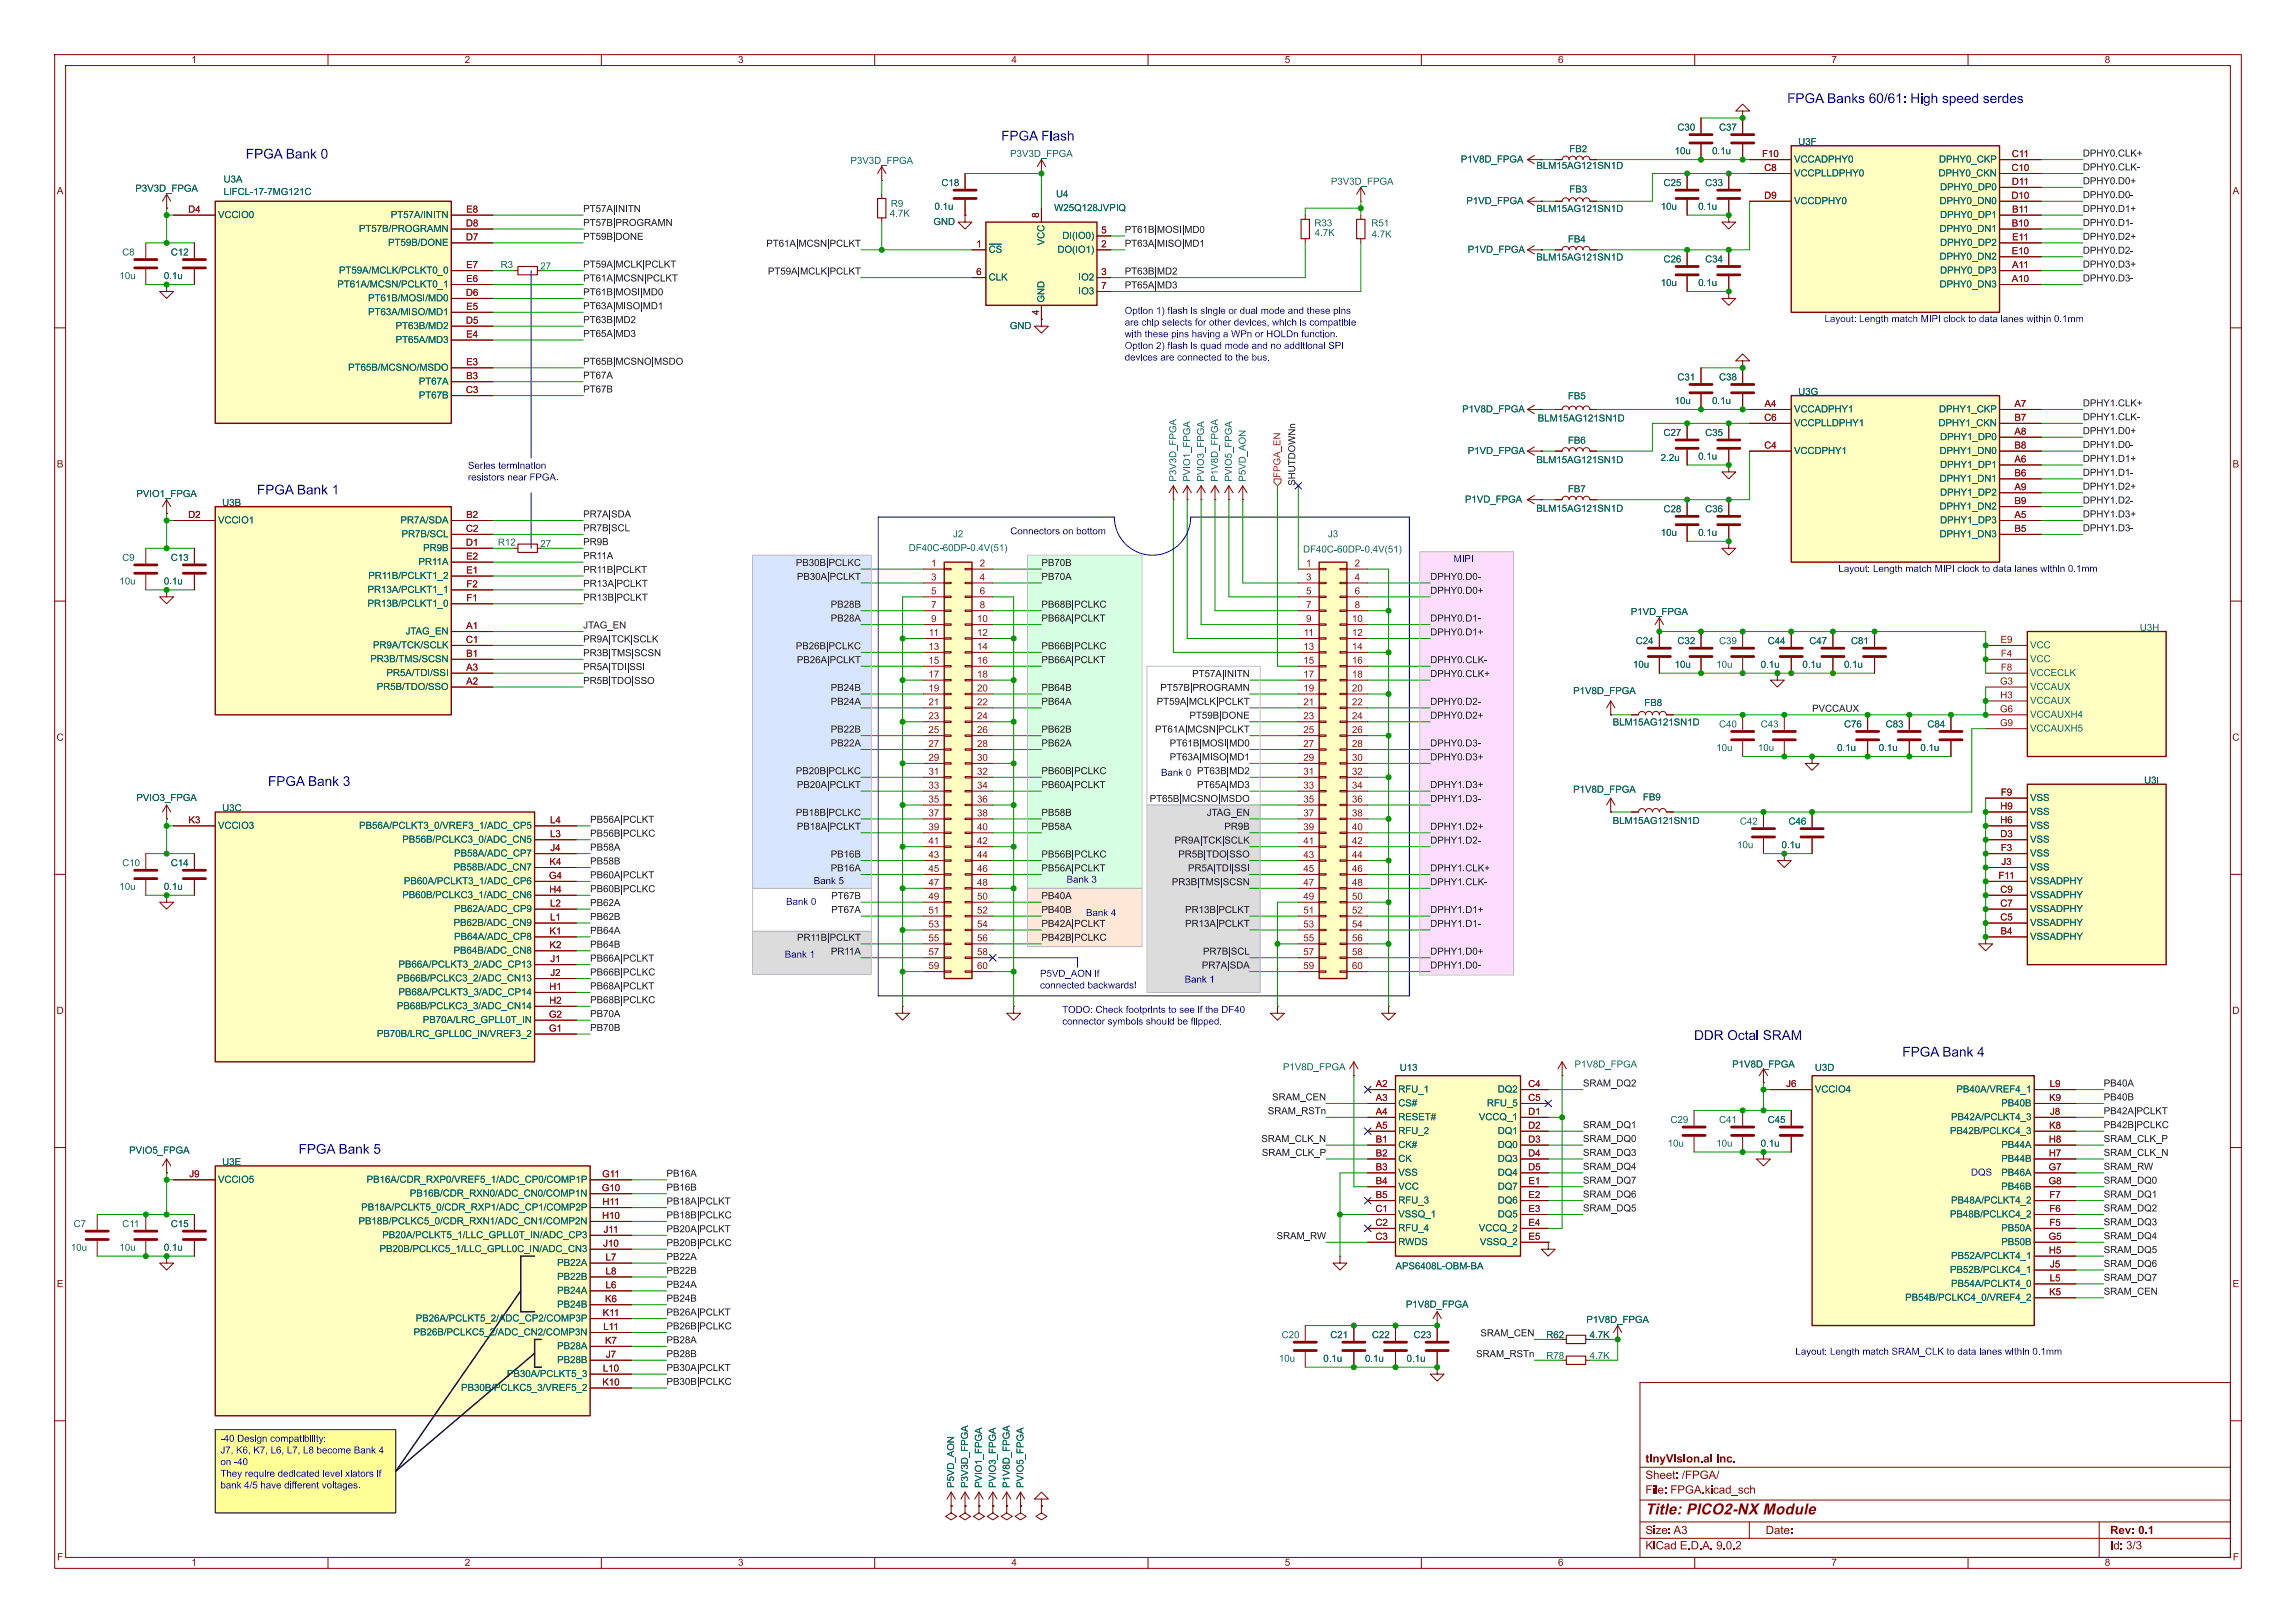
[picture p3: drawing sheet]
<svg xmlns="http://www.w3.org/2000/svg" width="420mm" height="297mm" viewBox="0 0 420 297" stroke-linecap="round" stroke-linejoin="round" font-family="sans-serif">
<defs><g id="words">
<text font-size="2.8" fill="#840000" x="301" y="277.9">Title: PICO2-NX Module</text>
<g font-size="2.5" fill="#0000c2">
<text x="326.9" y="19.2">FPGA Banks 60/61: High speed serdes</text>
<text x="45" y="29.3">FPGA Bank 0</text>
<text x="183.1" y="26">FPGA Flash</text>
<text x="47" y="90.8">FPGA Bank 1</text>
<text x="49" y="144.1">FPGA Bank 3</text>
<text x="309.9" y="190.6">DDR Octal SRAM</text>
<text x="348" y="193.7">FPGA Bank 4</text>
<text x="54.6" y="211.4">FPGA Bank 5</text>
</g>
<g font-size="2.1" fill="#840000">
<text x="301" y="268.2">tinyVision.ai Inc.</text>
<text x="301" y="273.9">File: FPGA.kicad_sch</text>
<text x="301" y="271.2">Sheet: /FPGA/</text>
<text x="301" y="281.3">Size: A3</text>
<text x="323" y="281.3">Date:</text>
<text x="386" y="281.3">Rev: 0.1</text>
<text x="301" y="284.1">KiCad E.D.A. 9.0.2</text>
<text x="386" y="284.1">Id: 3/3</text>
</g>
<g font-size="1.8" fill="#840000">
<text x="35" y="12">1</text>
<text x="85" y="12">2</text>
<text x="135" y="12">3</text>
<text x="185" y="12">4</text>
<text x="235" y="12">5</text>
<text x="285" y="12">6</text>
<text x="335" y="12">7</text>
<text x="385" y="12">8</text>
<text x="10.4" y="36">A</text>
<text x="408.4" y="36">A</text>
<text x="30" y="51.5">0.1u</text>
<text x="10.4" y="86">B</text>
<text x="408.4" y="86">B</text>
<text x="30" y="107.4">0.1u</text>
<text x="10.3" y="136">C</text>
<text x="408.3" y="136">C</text>
<text x="325.9" y="155.7">0.1u</text>
<text x="30" y="163.3">0.1u</text>
<text x="10.3" y="186">D</text>
<text x="408.3" y="186">D</text>
<text x="322.1" y="210.3">0.1u</text>
<text x="10.4" y="236">E</text>
<text x="408.4" y="236">E</text>
<text x="282.9" y="245.3">R62</text>
<text x="10.4" y="286">F</text>
<text x="35" y="287">1</text>
<text x="85" y="287">2</text>
<text x="135" y="287">3</text>
<text x="185" y="287">4</text>
<text x="235" y="287">5</text>
<text x="285" y="287">6</text>
<text x="335" y="287">7</text>
<text x="385" y="287">8</text>
<text x="408.4" y="286">F</text>
</g>
<g font-size="1.8" fill="#006464">
<text x="184.8" y="29.2">P3V3D_FPGA</text>
<text x="287.1" y="28.3">FB2</text>
<text x="306.3" y="28.7">10u</text>
<text x="306.8" y="24.4">C30</text>
<text x="313.2" y="28.7">0.1u</text>
<text x="314.5" y="24.4">C37</text>
<text x="328.9" y="27">U3F</text>
<text x="24.8" y="35.5">P3V3D_FPGA</text>
<text x="40.9" y="33.9">U3A</text>
<text x="155.6" y="30.5">P3V3D_FPGA</text>
<text x="172.2" y="34.5">C18</text>
<text x="243.4" y="34.3">P3V3D_FPGA</text>
<text x="267.2" y="30.2">P1V8D_FPGA</text>
<text x="281" y="31.4">BLM15AG121SN1D</text>
<text x="287.1" y="35.7">FB3</text>
<text x="304.3" y="34.5">C25</text>
<text x="311.9" y="34.5">C33</text>
<text x="328.2" y="30.2">VCCADPHY0</text>
<text x="328.2" y="32.7">VCCPLLDPHY0</text>
<text x="354.6" y="32.7">DPHY0_CKN</text>
<text x="354.7" y="30.2">DPHY0_CKP</text>
<text x="354.9" y="35.3">DPHY0_DP0</text>
<text x="39.9" y="40.4">VCCIO0</text>
<text x="40.9" y="36.2">LIFCL-17-7MG121C</text>
<text x="71.5" y="40.4">PT57A/INITN</text>
<text x="162.8" y="40.1">4.7K</text>
<text x="162.9" y="38.3">R9</text>
<text x="170.7" y="41.6">GND</text>
<text x="170.9" y="38.8">0.1u</text>
<text x="192.8" y="39.1">W25Q128JVPIQ</text>
<text x="193.2" y="36.6">U4</text>
<text x="240.4" y="41.9">R33</text>
<text x="250.8" y="41.9">R51</text>
<text x="268.2" y="37.8">P1VD_FPGA</text>
<text x="281" y="39.2">BLM15AG121SN1D</text>
<text x="303.8" y="38.8">10u</text>
<text x="310.6" y="38.8">0.1u</text>
<text x="328.2" y="37.8">VCCDPHY0</text>
<text x="354.8" y="37.8">DPHY0_DN0</text>
<text x="354.9" y="40.4">DPHY0_DP1</text>
<text x="22.4" y="47.2">C8</text>
<text x="31.2" y="47.2">C12</text>
<text x="65.7" y="42.9">PT57B/PROGRAMN</text>
<text x="71" y="45.4">PT59B/DONE</text>
<text x="180.8" y="46.7">~{CS}</text>
<text x="191.5" y="44.9" transform="rotate(-90 191.5 44.9)">VCC</text>
<text x="193.4" y="46.7">DO(IO1)</text>
<text x="194.3" y="44.2">DI(IO0)</text>
<text x="240.5" y="43.7">4.7K</text>
<text x="250.9" y="43.9">4.7K</text>
<text x="268.5" y="46.7">P1VD_FPGA</text>
<text x="286.8" y="44.8">FB4</text>
<text x="354.8" y="42.9">DPHY0_DN1</text>
<text x="354.8" y="48">DPHY0_DN2</text>
<text x="354.9" y="45.4">DPHY0_DP2</text>
<text x="21.8" y="51.5">10u</text>
<text x="61.7" y="53.1">PT61A/MCSN/PCLKT0_1</text>
<text x="62" y="50.5">PT59A/MCLK/PCLKT0_0</text>
<text x="91.6" y="49.5">R3</text>
<text x="98.8" y="49.8">27</text>
<text x="180.8" y="51.8">CLK</text>
<text x="197.3" y="51.8">IO2</text>
<text x="281" y="48.1">BLM15AG121SN1D</text>
<text x="303.8" y="52.8">10u</text>
<text x="304.3" y="48.5">C26</text>
<text x="310.6" y="52.8">0.1u</text>
<text x="311.9" y="48.5">C34</text>
<text x="354.8" y="53.1">DPHY0_DN3</text>
<text x="354.9" y="50.5">DPHY0_DP3</text>
<text x="67.3" y="55.6">PT61B/MOSI/MD0</text>
<text x="67.3" y="58.1">PT63A/MISO/MD1</text>
<text x="191.5" y="55.4" transform="rotate(-90 191.5 55.4)">GND</text>
<text x="197.3" y="54.3">IO3</text>
<text x="72.4" y="60.7">PT63B/MD2</text>
<text x="72.4" y="63.2">PT65A/MD3</text>
<text x="184.7" y="60.7">GND</text>
<text x="63.7" y="68.3">PT65B/MCSNO/MSDO</text>
<text x="76.6" y="70.8">PT67A</text>
<text x="306.8" y="70.1">C31</text>
<text x="314.5" y="70.1">C38</text>
<text x="76.6" y="73.4">PT67B</text>
<text x="267.5" y="75.9">P1V8D_FPGA</text>
<text x="281.3" y="77.6">BLM15AG121SN1D</text>
<text x="286.8" y="73.5">FB5</text>
<text x="306.3" y="74.4">10u</text>
<text x="313.2" y="74.4">0.1u</text>
<text x="328.2" y="75.9">VCCADPHY1</text>
<text x="328.9" y="72.7">U3G</text>
<text x="354.7" y="75.9">DPHY1_CKP</text>
<text x="268.5" y="83.5">P1VD_FPGA</text>
<text x="286.8" y="81.7">FB6</text>
<text x="304.3" y="80.2">C27</text>
<text x="311.9" y="80.2">C35</text>
<text x="328.2" y="78.5">VCCPLLDPHY1</text>
<text x="328.2" y="83.5">VCCDPHY1</text>
<text x="354.6" y="78.5">DPHY1_CKN</text>
<text x="354.8" y="83.5">DPHY1_DN0</text>
<text x="354.9" y="81">DPHY1_DP0</text>
<text x="215.6" y="88.1" transform="rotate(-90 215.6 88.1)">P3V3D_FPGA</text>
<text x="218.2" y="88.1" transform="rotate(-90 218.2 88.1)">PVIO1_FPGA</text>
<text x="220.7" y="88.1" transform="rotate(-90 220.7 88.1)">PVIO3_FPGA</text>
<text x="223.2" y="88.1" transform="rotate(-90 223.2 88.1)">P1V8D_FPGA</text>
<text x="225.8" y="88.1" transform="rotate(-90 225.8 88.1)">PVIO5_FPGA</text>
<text x="228.3" y="88.1" transform="rotate(-90 228.3 88.1)">P5VD_AON</text>
<text x="281" y="85.2">BLM15AG121SN1D</text>
<text x="303.8" y="84.8">2.2u</text>
<text x="310.6" y="84.6">0.1u</text>
<text x="354.8" y="88.6">DPHY1_DN1</text>
<text x="354.9" y="86.1">DPHY1_DP1</text>
<text x="25" y="91.4">PVIO1_FPGA</text>
<text x="40.6" y="93">U3B</text>
<text x="268" y="92.4">P1VD_FPGA</text>
<text x="281" y="94.1">BLM15AG121SN1D</text>
<text x="286.8" y="90.6">FB7</text>
<text x="304.3" y="94.2">C28</text>
<text x="311.9" y="94.2">C36</text>
<text x="354.8" y="93.7">DPHY1_DN2</text>
<text x="354.9" y="91.2">DPHY1_DP2</text>
<text x="39.9" y="96.2">VCCIO1</text>
<text x="73.3" y="96.2">PR7A/SDA</text>
<text x="73.5" y="98.8">PR7B/SCL</text>
<text x="77.4" y="101.3">PR9B</text>
<text x="91.1" y="100.3">R12</text>
<text x="98.8" y="100.6">27</text>
<text x="166.2" y="101.3">DF40C-60DP-0.4V(51)</text>
<text x="174.3" y="98.8">J2</text>
<text x="238.4" y="101.6">DF40C-60DP-0.4V(51)</text>
<text x="242.9" y="98.8">J3</text>
<text x="303.8" y="98.5">10u</text>
<text x="310.6" y="98.5">0.1u</text>
<text x="354.8" y="98.8">DPHY1_DN3</text>
<text x="354.9" y="96.2">DPHY1_DP3</text>
<text x="21.8" y="107.4">10u</text>
<text x="22.4" y="103.1">C9</text>
<text x="31.2" y="103.1">C13</text>
<text x="67.4" y="106.4">PR11B/PCLKT1_2</text>
<text x="76.5" y="103.9">PR11A</text>
<text x="67.2" y="108.9">PR13A/PCLKT1_1</text>
<text x="67.2" y="111.5">PR13B/PCLKT1_0</text>
<text x="298.3" y="113">P1VD_FPGA</text>
<text x="68.2" y="119.1">PR9A/TCK/SCLK</text>
<text x="74.2" y="116.6">JTAG_EN</text>
<text x="299.2" y="118.3">C24</text>
<text x="306.8" y="118.3">C32</text>
<text x="314.5" y="118.3">C39</text>
<text x="323.3" y="118.3">C44</text>
<text x="331" y="118.3">C47</text>
<text x="338.6" y="118.3">C81</text>
<text x="371.3" y="119.1">VCC</text>
<text x="391.4" y="115.9">U3H</text>
<text x="67.7" y="121.6">PR3B/TMS/SCSN</text>
<text x="70.7" y="124.2">PR5A/TDI/SSI</text>
<text x="298.7" y="122.7">10u</text>
<text x="306.3" y="122.7">10u</text>
<text x="313.9" y="122.7">10u</text>
<text x="322.1" y="122.7">0.1u</text>
<text x="329.7" y="122.7">0.1u</text>
<text x="337.3" y="122.7">0.1u</text>
<text x="371.3" y="121.6">VCC</text>
<text x="371.3" y="124.2">VCCECLK</text>
<text x="68.9" y="126.7">PR5B/TDO/SSO</text>
<text x="287.8" y="127.5">P1V8D_FPGA</text>
<text x="300.8" y="129.7">FB8</text>
<text x="371.3" y="126.7">VCCAUX</text>
<text x="371.3" y="129.3">VCCAUX</text>
<text x="371.3" y="131.8">VCCAUXH4</text>
<text x="295" y="133.2">BLM15AG121SN1D</text>
<text x="313.9" y="137.9">10u</text>
<text x="314.5" y="133.6">C40</text>
<text x="321.6" y="137.9">10u</text>
<text x="322.1" y="133.6">C43</text>
<text x="336" y="137.9">0.1u</text>
<text x="337.3" y="133.6">C76</text>
<text x="343.7" y="137.9">0.1u</text>
<text x="344.9" y="133.6">C83</text>
<text x="351.3" y="137.9">0.1u</text>
<text x="352.6" y="133.6">C84</text>
<text x="371.3" y="134.3">VCCAUXH5</text>
<text x="392.2" y="143.8">U3I</text>
<text x="25" y="147">PVIO3_FPGA</text>
<text x="40.6" y="148.9">U3C</text>
<text x="287.8" y="145.5">P1V8D_FPGA</text>
<text x="300.5" y="146.9">FB9</text>
<text x="371.3" y="147">VSS</text>
<text x="371.3" y="149.6">VSS</text>
<text x="39.9" y="152.1">VCCIO3</text>
<text x="65.7" y="152.1">PB56A/PCLKT3_0/VREF3_1/ADC_CP5</text>
<text x="73.6" y="154.7">PB56B/PCLKC3_0/ADC_CN5</text>
<text x="295" y="151.3">BLM15AG121SN1D</text>
<text x="317.8" y="155.7">10u</text>
<text x="318.3" y="151.4">C42</text>
<text x="327.2" y="151.4">C46</text>
<text x="371.3" y="152.1">VSS</text>
<text x="371.3" y="154.7">VSS</text>
<text x="22.4" y="159">C10</text>
<text x="31.2" y="159">C14</text>
<text x="83" y="159.7">PB58B/ADC_CN7</text>
<text x="83.1" y="157.2">PB58A/ADC_CP7</text>
<text x="371.3" y="157.2">VSS</text>
<text x="371.3" y="159.7">VSS</text>
<text x="21.8" y="163.3">10u</text>
<text x="73.6" y="164.8">PB60B/PCLKC3_1/ADC_CN6</text>
<text x="73.9" y="162.3">PB60A/PCLKT3_1/ADC_CP6</text>
<text x="83.1" y="167.4">PB62A/ADC_CP9</text>
<text x="371.3" y="162.3">VSSADPHY</text>
<text x="371.3" y="164.8">VSSADPHY</text>
<text x="371.3" y="167.4">VSSADPHY</text>
<text x="83" y="169.9">PB62B/ADC_CN9</text>
<text x="83.1" y="172.4">PB64A/ADC_CP8</text>
<text x="371.3" y="169.9">VSSADPHY</text>
<text x="371.3" y="172.4">VSSADPHY</text>
<text x="72.9" y="177.5">PB66A/PCLKT3_2/ADC_CP13</text>
<text x="83" y="175">PB64B/ADC_CN8</text>
<text x="72.6" y="180.1">PB66B/PCLKC3_2/ADC_CN13</text>
<text x="72.6" y="185.1">PB68B/PCLKC3_3/ADC_CN14</text>
<text x="72.9" y="182.6">PB68A/PCLKT3_3/ADC_CP14</text>
<text x="68.9" y="190.2">PB70B/LRC_GPLL0C_IN/VREF3_2</text>
<text x="77.3" y="187.7">PB70A/LRC_GPLL0T_IN</text>
<text x="234.7" y="196.3">P1V8D_FPGA</text>
<text x="256" y="196.4">U13</text>
<text x="288" y="195.8">P1V8D_FPGA</text>
<text x="316.9" y="195.8">P1V8D_FPGA</text>
<text x="332" y="196.4">U3D</text>
<text x="255.8" y="200.4">RFU_1</text>
<text x="255.8" y="202.9">CS#</text>
<text x="272" y="202.9">RFU_5</text>
<text x="274" y="200.4">DQ2</text>
<text x="332" y="200.4">VCCIO4</text>
<text x="357.9" y="200.4">PB40A/VREF4_1</text>
<text x="366.1" y="202.9">PB40B</text>
<text x="255.8" y="205.5">RESET#</text>
<text x="255.8" y="208">RFU_2</text>
<text x="270.5" y="205.5">VCCQ_1</text>
<text x="274" y="208">DQ1</text>
<text x="305.6" y="206">C29</text>
<text x="314.5" y="206">C41</text>
<text x="323.3" y="206">C45</text>
<text x="356.7" y="208">PB42B/PCLKC4_3</text>
<text x="356.9" y="205.5">PB42A/PCLKT4_3</text>
<text x="23.6" y="211.6">PVIO5_FPGA</text>
<text x="40.6" y="213.7">U3E</text>
<text x="255.8" y="210.5">CK#</text>
<text x="255.8" y="213.1">CK</text>
<text x="255.8" y="215.6">VSS</text>
<text x="274" y="210.5">DQ0</text>
<text x="274" y="213.1">DQ3</text>
<text x="274" y="215.6">DQ4</text>
<text x="305.1" y="210.3">10u</text>
<text x="313.9" y="210.3">10u</text>
<text x="366.1" y="210.5">PB44A</text>
<text x="366.1" y="213.1">PB44B</text>
<text x="366.1" y="215.6">PB46A</text>
<text x="39.9" y="216.9">VCCIO5</text>
<text x="66.1" y="222">PB18A/PCLKT5_0/CDR_RXP1/ADC_CP1/COMP2P</text>
<text x="67.1" y="216.9">PB16A/CDR_RXP0/VREF5_1/ADC_CP0/COMP1P</text>
<text x="75" y="219.4">PB16B/CDR_RXN0/ADC_CN0/COMP1N</text>
<text x="255.8" y="218.2">VCC</text>
<text x="255.8" y="220.7">RFU_3</text>
<text x="274" y="218.2">DQ7</text>
<text x="274" y="220.7">DQ6</text>
<text x="356.9" y="220.7">PB48A/PCLKT4_2</text>
<text x="366.1" y="218.2">PB46B</text>
<text x="13.5" y="225">C7</text>
<text x="22.4" y="225">C11</text>
<text x="31.2" y="225">C15</text>
<text x="65.6" y="224.5">PB18B/PCLKC5_0/CDR_RXN1/ADC_CN1/COMP2N</text>
<text x="69.9" y="227.1">PB20A/PCLKT5_1/LLC_GPLL0T_IN/ADC_CP3</text>
<text x="255.8" y="223.2">VSSQ_1</text>
<text x="255.8" y="225.8">RFU_4</text>
<text x="270.5" y="225.8">VCCQ_2</text>
<text x="274" y="223.2">DQ5</text>
<text x="356.7" y="223.2">PB48B/PCLKC4_2</text>
<text x="366.1" y="225.8">PB50A</text>
<text x="13" y="229.3">10u</text>
<text x="21.8" y="229.3">10u</text>
<text x="30" y="229.3">0.1u</text>
<text x="69.4" y="229.6">PB20B/PCLKC5_1/LLC_GPLL0C_IN/ADC_CN3</text>
<text x="101.9" y="232.1">PB22A</text>
<text x="255.3" y="232.7">APS6408L-OBM-BA</text>
<text x="255.8" y="228.3">RWDS</text>
<text x="270.7" y="228.3">VSSQ_2</text>
<text x="356.7" y="233.4">PB52B/PCLKC4_1</text>
<text x="356.9" y="230.9">PB52A/PCLKT4_1</text>
<text x="366.1" y="228.3">PB50B</text>
<text x="101.9" y="234.7">PB22B</text>
<text x="101.9" y="237.2">PB24A</text>
<text x="101.9" y="239.8">PB24B</text>
<text x="257.2" y="239.8">P1V8D_FPGA</text>
<text x="348.5" y="238.5">PB54B/PCLKC4_0/VREF4_2</text>
<text x="356.9" y="235.9">PB54A/PCLKT4_0</text>
<text x="75.7" y="244.8">PB26B/PCLKC5_2/ADC_CN2/COMP3N</text>
<text x="76" y="242.3">PB26A/PCLKT5_2/ADC_CP2/COMP3P</text>
<text x="234.4" y="245.3">C20</text>
<text x="243.3" y="245.3">C21</text>
<text x="251" y="245.3">C22</text>
<text x="258.6" y="245.3">C23</text>
<text x="290.2" y="242.5">P1V8D_FPGA</text>
<text x="290.8" y="245.3">4.7K</text>
<text x="101.9" y="247.4">PB28A</text>
<text x="101.9" y="249.9">PB28B</text>
<text x="233.9" y="249.7">10u</text>
<text x="242.1" y="249.7">0.1u</text>
<text x="249.7" y="249.7">0.1u</text>
<text x="257.3" y="249.7">0.1u</text>
<text x="282.9" y="249.2">R78</text>
<text x="290.8" y="249.2">4.7K</text>
<text x="84.3" y="255">PB30B/PCLKC5_3/VREF5_2</text>
<text x="92.7" y="252.5">PB30A/PCLKT5_3</text>
<text x="175" y="272.3" transform="rotate(-90 175 272.3)">P5VD_AON</text>
<text x="177.5" y="272.3" transform="rotate(-90 177.5 272.3)">P3V3D_FPGA</text>
<text x="180.1" y="272.3" transform="rotate(-90 180.1 272.3)">PVIO1_FPGA</text>
<text x="182.6" y="272.3" transform="rotate(-90 182.6 272.3)">PVIO3_FPGA</text>
<text x="185.1" y="272.3" transform="rotate(-90 185.1 272.3)">P1V8D_FPGA</text>
<text x="187.7" y="272.3" transform="rotate(-90 187.7 272.3)">PVIO5_FPGA</text>
</g>
<g font-size="1.8" fill="#a90000">
<text x="322.3" y="29">F10</text>
<text x="368" y="29">C11</text>
<text x="322.7" y="31.5">C8</text>
<text x="367.9" y="31.5">C10</text>
<text x="368" y="34">D11</text>
<text x="34.4" y="39.1">D4</text>
<text x="85.2" y="41.7">D8</text>
<text x="85.3" y="39.1">E8</text>
<text x="190.2" y="39.9" transform="rotate(-90 190.2 39.9)">8</text>
<text x="322.7" y="36.6">D9</text>
<text x="367.9" y="36.6">D10</text>
<text x="368" y="41.7">B10</text>
<text x="368.1" y="39.1">B11</text>
<text x="85.2" y="44.2">D7</text>
<text x="178.6" y="45.5">1</text>
<text x="201.4" y="42.9">5</text>
<text x="201.4" y="45.5">2</text>
<text x="368" y="46.7">E10</text>
<text x="368.1" y="44.2">E11</text>
<text x="85.3" y="49.3">E7</text>
<text x="85.3" y="51.8">E6</text>
<text x="178.6" y="50.5">6</text>
<text x="201.4" y="50.5">3</text>
<text x="201.4" y="53.1">7</text>
<text x="368" y="51.8">A10</text>
<text x="368.1" y="49.3">A11</text>
<text x="85.2" y="54.4">D6</text>
<text x="85.2" y="59.4">D5</text>
<text x="85.3" y="56.9">E5</text>
<text x="190.2" y="57.6" transform="rotate(-90 190.2 57.6)">4</text>
<text x="85.3" y="62">E4</text>
<text x="85.3" y="67.1">E3</text>
<text x="85.3" y="69.6">B3</text>
<text x="85.2" y="72.1">C3</text>
<text x="322.7" y="77.2">C6</text>
<text x="322.8" y="74.7">A4</text>
<text x="368.5" y="74.7">A7</text>
<text x="368.5" y="77.2">B7</text>
<text x="322.7" y="82.3">C4</text>
<text x="368.5" y="79.8">A8</text>
<text x="368.5" y="82.3">B8</text>
<text x="368.5" y="84.8">A6</text>
<text x="368.5" y="87.4">B6</text>
<text x="368.5" y="89.9">A9</text>
<text x="34.4" y="95">D2</text>
<text x="85.3" y="95">B2</text>
<text x="368.5" y="92.5">B9</text>
<text x="368.5" y="95">A5</text>
<text x="85.2" y="97.5">C2</text>
<text x="85.2" y="100.1">D1</text>
<text x="368.5" y="97.5">B5</text>
<text x="85.3" y="102.6">E2</text>
<text x="85.3" y="105.2">E1</text>
<text x="85.3" y="107.7">F2</text>
<text x="170.3" y="103.9">1</text>
<text x="170.3" y="106.4">3</text>
<text x="179.2" y="103.9">2</text>
<text x="179.2" y="106.4">4</text>
<text x="238.9" y="103.9">1</text>
<text x="238.9" y="106.4">3</text>
<text x="247.8" y="103.9">2</text>
<text x="247.8" y="106.4">4</text>
<text x="85.3" y="110.2">F1</text>
<text x="170.3" y="109">5</text>
<text x="170.3" y="111.5">7</text>
<text x="179.2" y="109">6</text>
<text x="179.2" y="111.5">8</text>
<text x="238.9" y="109">5</text>
<text x="238.9" y="111.5">7</text>
<text x="247.8" y="109">6</text>
<text x="247.8" y="111.5">8</text>
<text x="85.2" y="117.9">C1</text>
<text x="85.3" y="115.3">A1</text>
<text x="169.8" y="119.1">13</text>
<text x="169.9" y="116.6">11</text>
<text x="170.3" y="114">9</text>
<text x="178.7" y="114">10</text>
<text x="178.7" y="116.6">12</text>
<text x="178.7" y="119.1">14</text>
<text x="238.4" y="119.1">13</text>
<text x="238.5" y="116.6">11</text>
<text x="238.9" y="114">9</text>
<text x="247.3" y="114">10</text>
<text x="247.3" y="116.6">12</text>
<text x="247.3" y="119.1">14</text>
<text x="365.9" y="117.9">E9</text>
<text x="85.3" y="120.4">B1</text>
<text x="85.3" y="122.9">A3</text>
<text x="85.3" y="125.5">A2</text>
<text x="169.8" y="121.7">15</text>
<text x="169.8" y="124.2">17</text>
<text x="178.7" y="121.7">16</text>
<text x="178.7" y="124.2">18</text>
<text x="238.4" y="121.7">15</text>
<text x="238.4" y="124.2">17</text>
<text x="247.3" y="121.7">16</text>
<text x="247.3" y="124.2">18</text>
<text x="365.8" y="125.5">G3</text>
<text x="366" y="120.4">F4</text>
<text x="366" y="122.9">F8</text>
<text x="169.8" y="126.7">19</text>
<text x="169.8" y="129.3">21</text>
<text x="169.8" y="131.8">23</text>
<text x="178.7" y="126.7">20</text>
<text x="178.7" y="129.3">22</text>
<text x="178.7" y="131.8">24</text>
<text x="238.4" y="126.7">19</text>
<text x="238.4" y="129.3">21</text>
<text x="238.4" y="131.8">23</text>
<text x="247.3" y="126.7">20</text>
<text x="247.3" y="129.3">22</text>
<text x="247.3" y="131.8">24</text>
<text x="365.8" y="130.6">G6</text>
<text x="365.9" y="128">H3</text>
<text x="169.8" y="134.4">25</text>
<text x="169.8" y="136.9">27</text>
<text x="178.7" y="134.4">26</text>
<text x="178.7" y="136.9">28</text>
<text x="238.4" y="134.4">25</text>
<text x="238.4" y="136.9">27</text>
<text x="247.3" y="134.4">26</text>
<text x="247.3" y="136.9">28</text>
<text x="365.8" y="133.1">G9</text>
<text x="169.8" y="139.4">29</text>
<text x="169.8" y="142">31</text>
<text x="178.7" y="139.4">30</text>
<text x="178.7" y="142">32</text>
<text x="238.4" y="139.4">29</text>
<text x="238.4" y="142">31</text>
<text x="247.3" y="139.4">30</text>
<text x="247.3" y="142">32</text>
<text x="169.8" y="144.5">33</text>
<text x="169.8" y="147.1">35</text>
<text x="169.8" y="149.6">37</text>
<text x="178.7" y="144.5">34</text>
<text x="178.7" y="147.1">36</text>
<text x="178.7" y="149.6">38</text>
<text x="238.4" y="144.5">33</text>
<text x="238.4" y="147.1">35</text>
<text x="238.4" y="149.6">37</text>
<text x="247.3" y="144.5">34</text>
<text x="247.3" y="147.1">36</text>
<text x="247.3" y="149.6">38</text>
<text x="365.9" y="148.3">H9</text>
<text x="366" y="145.8">F9</text>
<text x="34.5" y="150.9">K3</text>
<text x="100.6" y="150.9">L4</text>
<text x="100.6" y="153.4">L3</text>
<text x="100.7" y="156">J4</text>
<text x="169.8" y="152.1">39</text>
<text x="169.8" y="154.7">41</text>
<text x="178.7" y="152.1">40</text>
<text x="178.7" y="154.7">42</text>
<text x="238.4" y="152.1">39</text>
<text x="238.4" y="154.7">41</text>
<text x="247.3" y="152.1">40</text>
<text x="247.3" y="154.7">42</text>
<text x="365.9" y="150.9">H6</text>
<text x="365.9" y="153.4">D3</text>
<text x="366" y="156">F3</text>
<text x="100.4" y="161">G4</text>
<text x="100.5" y="158.5">K4</text>
<text x="169.8" y="157.2">43</text>
<text x="169.8" y="159.8">45</text>
<text x="178.7" y="157.2">44</text>
<text x="178.7" y="159.8">46</text>
<text x="238.4" y="157.2">43</text>
<text x="238.4" y="159.8">45</text>
<text x="247.3" y="157.2">44</text>
<text x="247.3" y="159.8">46</text>
<text x="365.6" y="161">F11</text>
<text x="366.1" y="158.5">J3</text>
<text x="100.5" y="163.6">H4</text>
<text x="100.6" y="166.1">L2</text>
<text x="169.8" y="162.3">47</text>
<text x="169.8" y="164.8">49</text>
<text x="169.8" y="167.4">51</text>
<text x="178.7" y="162.3">48</text>
<text x="178.7" y="164.8">50</text>
<text x="178.7" y="167.4">52</text>
<text x="238.4" y="162.3">47</text>
<text x="238.4" y="164.8">49</text>
<text x="238.4" y="167.4">51</text>
<text x="247.3" y="162.3">48</text>
<text x="247.3" y="164.8">50</text>
<text x="247.3" y="167.4">52</text>
<text x="365.9" y="163.6">C9</text>
<text x="365.9" y="166.1">C7</text>
<text x="100.5" y="171.2">K1</text>
<text x="100.5" y="173.7">K2</text>
<text x="100.6" y="168.7">L1</text>
<text x="169.8" y="169.9">53</text>
<text x="169.8" y="172.5">55</text>
<text x="178.7" y="169.9">54</text>
<text x="178.7" y="172.5">56</text>
<text x="238.4" y="169.9">53</text>
<text x="238.4" y="172.5">55</text>
<text x="247.3" y="169.9">54</text>
<text x="247.3" y="172.5">56</text>
<text x="365.9" y="168.7">C5</text>
<text x="365.9" y="171.2">B4</text>
<text x="100.7" y="176.3">J1</text>
<text x="100.7" y="178.8">J2</text>
<text x="169.8" y="175">57</text>
<text x="169.8" y="177.5">59</text>
<text x="178.7" y="175">58</text>
<text x="178.7" y="177.5">60</text>
<text x="238.4" y="175">57</text>
<text x="238.4" y="177.5">59</text>
<text x="247.3" y="175">58</text>
<text x="247.3" y="177.5">60</text>
<text x="100.5" y="181.4">H1</text>
<text x="100.5" y="183.9">H2</text>
<text x="100.4" y="186.4">G2</text>
<text x="100.4" y="189">G1</text>
<text x="251.6" y="199.1">A2</text>
<text x="251.6" y="201.7">A3</text>
<text x="279.5" y="199.1">C4</text>
<text x="279.5" y="201.7">C5</text>
<text x="326.7" y="199.1">J6</text>
<text x="374.8" y="201.7">K9</text>
<text x="374.9" y="199.1">L9</text>
<text x="251.6" y="204.2">A4</text>
<text x="251.6" y="206.8">A5</text>
<text x="251.6" y="209.3">B1</text>
<text x="279.5" y="204.2">D1</text>
<text x="279.5" y="206.8">D2</text>
<text x="279.5" y="209.3">D3</text>
<text x="374.8" y="209.3">H8</text>
<text x="374.8" y="206.8">K8</text>
<text x="375" y="204.2">J8</text>
<text x="34.6" y="215.6">J9</text>
<text x="110.1" y="215.6">G11</text>
<text x="251.6" y="211.8">B2</text>
<text x="251.6" y="214.4">B3</text>
<text x="279.5" y="211.8">D4</text>
<text x="279.5" y="214.4">D5</text>
<text x="374.7" y="214.4">G7</text>
<text x="374.8" y="211.8">H7</text>
<text x="110.1" y="218.2">G10</text>
<text x="110.2" y="220.7">H11</text>
<text x="251.6" y="222">C1</text>
<text x="251.6" y="216.9">B4</text>
<text x="251.6" y="219.5">B5</text>
<text x="279.6" y="216.9">E1</text>
<text x="279.6" y="219.5">E2</text>
<text x="279.6" y="222">E3</text>
<text x="374.7" y="216.9">G8</text>
<text x="374.9" y="219.5">F7</text>
<text x="374.9" y="222">F6</text>
<text x="110.1" y="223.3">H10</text>
<text x="110.4" y="225.8">J11</text>
<text x="251.6" y="224.5">C2</text>
<text x="251.6" y="227.1">C3</text>
<text x="279.6" y="224.5">E4</text>
<text x="279.6" y="227.1">E5</text>
<text x="374.7" y="227.1">G5</text>
<text x="374.9" y="224.5">F5</text>
<text x="110.3" y="228.3">J10</text>
<text x="110.8" y="230.9">L7</text>
<text x="110.8" y="233.4">L8</text>
<text x="374.8" y="229.6">H5</text>
<text x="375" y="232.2">J5</text>
<text x="110.7" y="238.5">K6</text>
<text x="110.8" y="236">L6</text>
<text x="374.8" y="237.2">K5</text>
<text x="374.9" y="234.7">L5</text>
<text x="110.2" y="241">K11</text>
<text x="110.3" y="243.6">L11</text>
<text x="110.3" y="251.2">L10</text>
<text x="110.7" y="246.1">K7</text>
<text x="110.8" y="248.7">J7</text>
<text x="110.2" y="253.7">K10</text>
</g>
<g font-size="1.8" fill="#0f0f0f">
<text x="381" y="28.9">DPHY0.CLK+</text>
<text x="381" y="33.9">DPHY0.D0+</text>
<text x="381" y="31.4">DPHY0.CLK-</text>
<text x="106.7" y="41.6">PT57B|PROGRAMN</text>
<text x="106.7" y="39">PT57A|INITN</text>
<text x="381" y="39">DPHY0.D1+</text>
<text x="381" y="41.6">DPHY0.D1-</text>
<text x="381" y="36.5">DPHY0.D0-</text>
<text x="106.7" y="44.1">PT59B|DONE</text>
<text x="140.2" y="45.4">PT61A|MCSN|PCLKT</text>
<text x="205.7" y="42.8">PT61B|MOSI|MD0</text>
<text x="205.7" y="45.4">PT63A|MISO|MD1</text>
<text x="381" y="44.1">DPHY0.D2+</text>
<text x="381" y="46.6">DPHY0.D2-</text>
<text x="106.7" y="51.7">PT61A|MCSN|PCLKT</text>
<text x="106.7" y="49.2">PT59A|MCLK|PCLKT</text>
<text x="140.5" y="50.5">PT59A|MCLK|PCLKT</text>
<text x="205.7" y="50.5">PT63B|MD2</text>
<text x="205.7" y="53">PT65A|MD3</text>
<text x="381" y="51.7">DPHY0.D3-</text>
<text x="381" y="49.2">DPHY0.D3+</text>
<text x="106.7" y="59.3">PT63B|MD2</text>
<text x="106.7" y="56.8">PT63A|MISO|MD1</text>
<text x="106.7" y="54.3">PT61B|MOSI|MD0</text>
<text x="106.7" y="61.9">PT65A|MD3</text>
<text x="106.7" y="69.5">PT67A</text>
<text x="106.7" y="67">PT65B|MCSNO|MSDO</text>
<text x="106.7" y="72">PT67B</text>
<text x="381" y="74.6">DPHY1.CLK+</text>
<text x="381" y="77.1">DPHY1.CLK-</text>
<text x="381" y="79.7">DPHY1.D0+</text>
<text x="381" y="82.2">DPHY1.D0-</text>
<text x="237.1" y="88.9" transform="rotate(-90 237.1 88.9)">SHUTDOWNn</text>
<text x="381" y="87.3">DPHY1.D1-</text>
<text x="381" y="84.7">DPHY1.D1+</text>
<text x="381" y="89.8">DPHY1.D2+</text>
<text x="106.7" y="94.9">PR7A|SDA</text>
<text x="381" y="94.9">DPHY1.D3+</text>
<text x="381" y="92.4">DPHY1.D2-</text>
<text x="106.7" y="97.4">PR7B|SCL</text>
<text x="106.7" y="100">PR9B</text>
<text x="381" y="97.4">DPHY1.D3-</text>
<text x="106.7" y="102.5">PR11A</text>
<text x="106.7" y="105.1">PR11B|PCLKT</text>
<text x="106.7" y="107.6">PR13A|PCLKT</text>
<text x="145.6" y="103.8">PB30B|PCLKC</text>
<text x="145.8" y="106.3">PB30A|PCLKT</text>
<text x="190.5" y="106.3">PB70A</text>
<text x="190.5" y="103.8">PB70B</text>
<text x="261.6" y="106.3">DPHY0.D0-</text>
<text x="106.7" y="110.1">PR13B|PCLKT</text>
<text x="152" y="111.4">PB28B</text>
<text x="152" y="114">PB28A</text>
<text x="190.5" y="114">PB68A|PCLKT</text>
<text x="190.5" y="111.4">PB68B|PCLKC</text>
<text x="261.6" y="108.9">DPHY0.D0+</text>
<text x="261.6" y="114">DPHY0.D1-</text>
<text x="106.7" y="117.8">PR9A|TCK|SCLK</text>
<text x="106.7" y="115.2">JTAG_EN</text>
<text x="145.6" y="119">PB26B|PCLKC</text>
<text x="190.5" y="119">PB66B|PCLKC</text>
<text x="261.6" y="116.5">DPHY0.D1+</text>
<text x="106.7" y="122.8">PR5A|TDI|SSI</text>
<text x="106.7" y="120.3">PR3B|TMS|SCSN</text>
<text x="106.7" y="125.4">PR5B|TDO|SSO</text>
<text x="145.8" y="121.6">PB26A|PCLKT</text>
<text x="190.5" y="121.6">PB66A|PCLKT</text>
<text x="218.1" y="124.1">PT57A|INITN</text>
<text x="261.6" y="121.6">DPHY0.CLK-</text>
<text x="261.6" y="124.1">DPHY0.CLK+</text>
<text x="152" y="129.2">PB24A</text>
<text x="152" y="126.7">PB24B</text>
<text x="190.5" y="129.2">PB64A</text>
<text x="190.5" y="126.7">PB64B</text>
<text x="211.6" y="129.2">PT59A|MCLK|PCLKT</text>
<text x="212.2" y="126.7">PT57B|PROGRAMN</text>
<text x="217.6" y="131.7">PT59B|DONE</text>
<text x="261.6" y="131.7">DPHY0.D2+</text>
<text x="261.6" y="129.2">DPHY0.D2-</text>
<text x="331.5" y="130.5">PVCCAUX</text>
<text x="152" y="136.8">PB22A</text>
<text x="152" y="134.3">PB22B</text>
<text x="190.5" y="134.3">PB62B</text>
<text x="190.5" y="136.8">PB62A</text>
<text x="211.3" y="134.3">PT61A|MCSN|PCLKT</text>
<text x="214" y="136.8">PT61B|MOSI|MD0</text>
<text x="261.6" y="136.8">DPHY0.D3-</text>
<text x="145.6" y="141.9">PB20B|PCLKC</text>
<text x="190.5" y="141.9">PB60B|PCLKC</text>
<text x="214" y="139.4">PT63A|MISO|MD1</text>
<text x="219" y="141.9">PT63B|MD2</text>
<text x="261.6" y="139.4">DPHY0.D3+</text>
<text x="145.6" y="149.5">PB18B|PCLKC</text>
<text x="145.8" y="144.4">PB20A|PCLKT</text>
<text x="190.5" y="144.4">PB60A|PCLKT</text>
<text x="190.5" y="149.5">PB58B</text>
<text x="210.3" y="147">PT65B|MCSNO|MSDO</text>
<text x="219" y="144.4">PT65A|MD3</text>
<text x="220.7" y="149.5">JTAG_EN</text>
<text x="261.6" y="147">DPHY1.D3-</text>
<text x="261.6" y="144.4">DPHY1.D3+</text>
<text x="107.9" y="150.8">PB56A|PCLKT</text>
<text x="107.9" y="155.9">PB58A</text>
<text x="107.9" y="153.3">PB56B|PCLKC</text>
<text x="145.8" y="152.1">PB18A|PCLKT</text>
<text x="190.5" y="152.1">PB58A</text>
<text x="214.8" y="154.6">PR9A|TCK|SCLK</text>
<text x="224" y="152.1">PR9B</text>
<text x="261.6" y="152.1">DPHY1.D2+</text>
<text x="261.6" y="154.6">DPHY1.D2-</text>
<text x="107.9" y="158.4">PB58B</text>
<text x="107.9" y="160.9">PB60A|PCLKT</text>
<text x="152" y="157.1">PB16B</text>
<text x="152" y="159.7">PB16A</text>
<text x="190.5" y="157.1">PB56B|PCLKC</text>
<text x="190.5" y="159.7">PB56A|PCLKT</text>
<text x="215.5" y="157.1">PR5B|TDO|SSO</text>
<text x="217.3" y="159.7">PR5A|TDI|SSI</text>
<text x="261.6" y="159.7">DPHY1.CLK+</text>
<text x="107.9" y="166">PB62A</text>
<text x="107.9" y="163.5">PB60B|PCLKC</text>
<text x="152" y="167.3">PT67A</text>
<text x="152" y="164.8">PT67B</text>
<text x="190.5" y="164.8">PB40A</text>
<text x="190.5" y="167.3">PB40B</text>
<text x="214.4" y="162.2">PR3B|TMS|SCSN</text>
<text x="216.8" y="167.3">PR13B|PCLKT</text>
<text x="261.6" y="167.3">DPHY1.D1+</text>
<text x="261.6" y="162.2">DPHY1.CLK-</text>
<text x="107.9" y="168.6">PB62B</text>
<text x="107.9" y="171.1">PB64A</text>
<text x="107.9" y="173.6">PB64B</text>
<text x="145.8" y="172.4">PR11B|PCLKT</text>
<text x="190.5" y="169.8">PB42A|PCLKT</text>
<text x="190.5" y="172.4">PB42B|PCLKC</text>
<text x="216.8" y="169.8">PR13A|PCLKT</text>
<text x="261.6" y="169.8">DPHY1.D1-</text>
<text x="107.9" y="176.2">PB66A|PCLKT</text>
<text x="107.9" y="178.7">PB66B|PCLKC</text>
<text x="152" y="174.9">PR11A</text>
<text x="219.8" y="177.5">PR7A|SDA</text>
<text x="220" y="174.9">PR7B|SCL</text>
<text x="261.6" y="177.5">DPHY1.D0-</text>
<text x="261.6" y="174.9">DPHY1.D0+</text>
<text x="107.9" y="181.3">PB68A|PCLKT</text>
<text x="107.9" y="183.8">PB68B|PCLKC</text>
<text x="107.9" y="188.9">PB70B</text>
<text x="107.9" y="186.3">PB70A</text>
<text x="232.7" y="201.6">SRAM_CEN</text>
<text x="289.6" y="199">SRAM_DQ2</text>
<text x="384.8" y="201.6">PB40B</text>
<text x="384.8" y="199">PB40A</text>
<text x="230.7" y="209.2">SRAM_CLK_N</text>
<text x="231.9" y="204.1">SRAM_RSTn</text>
<text x="289.6" y="206.7">SRAM_DQ1</text>
<text x="289.6" y="209.2">SRAM_DQ0</text>
<text x="384.8" y="206.7">PB42B|PCLKC</text>
<text x="384.8" y="204.1">PB42A|PCLKT</text>
<text x="384.8" y="209.2">SRAM_CLK_P</text>
<text x="121.9" y="215.6">PB16A</text>
<text x="230.8" y="211.7">SRAM_CLK_P</text>
<text x="289.6" y="211.7">SRAM_DQ3</text>
<text x="289.6" y="214.3">SRAM_DQ4</text>
<text x="384.8" y="214.3">SRAM_RW</text>
<text x="384.8" y="211.7">SRAM_CLK_N</text>
<text x="121.9" y="218.1">PB16B</text>
<text x="121.9" y="220.6">PB18A|PCLKT</text>
<text x="289.6" y="221.9">SRAM_DQ5</text>
<text x="289.6" y="219.4">SRAM_DQ6</text>
<text x="289.6" y="216.8">SRAM_DQ7</text>
<text x="384.8" y="219.4">SRAM_DQ1</text>
<text x="384.8" y="221.9">SRAM_DQ2</text>
<text x="384.8" y="216.8">SRAM_DQ0</text>
<text x="121.9" y="225.7">PB20A|PCLKT</text>
<text x="121.9" y="223.2">PB18B|PCLKC</text>
<text x="233.5" y="227">SRAM_RW</text>
<text x="384.8" y="224.4">SRAM_DQ3</text>
<text x="384.8" y="227">SRAM_DQ4</text>
<text x="121.9" y="233.3">PB22B</text>
<text x="121.9" y="230.8">PB22A</text>
<text x="121.9" y="228.3">PB20B|PCLKC</text>
<text x="384.8" y="229.5">SRAM_DQ5</text>
<text x="384.8" y="232.1">SRAM_DQ6</text>
<text x="121.9" y="238.4">PB24B</text>
<text x="121.9" y="235.9">PB24A</text>
<text x="384.8" y="234.6">SRAM_DQ7</text>
<text x="384.8" y="237.1">SRAM_CEN</text>
<text x="121.9" y="243.5">PB26B|PCLKC</text>
<text x="121.9" y="241">PB26A|PCLKT</text>
<text x="270.8" y="244.8">SRAM_CEN</text>
<text x="121.9" y="251.1">PB30A|PCLKT</text>
<text x="121.9" y="246">PB28A</text>
<text x="121.9" y="248.6">PB28B</text>
<text x="270" y="248.6">SRAM_RSTn</text>
<text x="121.9" y="253.7">PB30B|PCLKC</text>
</g>
<g font-size="1.8" fill="#0000c2">
<text x="205.7" y="57.9">Option 1) flash is single or dual mode and these pins</text>
<text x="333.8" y="59.2">Layout: Length match MIPI clock to data lanes within 0.1mm</text>
<text x="205.7" y="60">are chip selects for other devices, which is compatible</text>
<text x="205.7" y="62.2">with these pins having a WPn or HOLDn function.</text>
<text x="205.7" y="64.3">Option 2) flash is quad mode and no additional SPI</text>
<text x="205.7" y="66.4">devices are connected to the bus.</text>
<text x="85.6" y="86.3">Series termination</text>
<text x="85.6" y="88.4">resistors near FPGA.</text>
<text x="184.8" y="98.2">Connectors on bottom</text>
<text x="265.9" y="103.3">MIPI</text>
<text x="336.3" y="104.9">Layout: Length match MIPI clock to data lanes within 0.1mm</text>
<text x="212.4" y="142.4">Bank 0</text>
<text x="143.8" y="166.1">Bank 0</text>
<text x="148.8" y="162.3">Bank 5</text>
<text x="195.1" y="162">Bank 3</text>
<text x="198.7" y="168.1">Bank 4</text>
<text x="143.5" y="175.7">Bank 1</text>
<text x="190.2" y="179.2">P5VD_AON if</text>
<text x="190.2" y="181.4">connected backwards!</text>
<text x="194.3" y="185.8">TODO: Check footprints to see if the DF40</text>
<text x="216.7" y="180.3">Bank 1</text>
<text x="194.3" y="188">connector symbols should be flipped.</text>
<text x="360.5" y="215.6">DQS</text>
<text x="328.4" y="248.1">Layout: Length match SRAM_CLK to data lanes within 0.1mm</text>
<text x="40.3" y="264.6">-40 Design compatibility:</text>
<text x="40.3" y="268.8">on -40</text>
<text x="40.3" y="271">They require dedicated level xlators if</text>
</g>
<text font-size="1.8" fill="#725600" x="234.7" y="87.4" transform="rotate(-90 234.7 87.4)">FPGA_EN</text>
</g></defs>
<g fill="none" stroke="#840000" stroke-width=".18">
<path d="M10 10h400v277h-400zM12 12h396v273h-396zM60 10v2M110 10v2M160 10v2M210 10v2M260 10v2M310 10v2M360 10v2M10 60h2M408 60h2M10 110h2"/>
<path d="M408 110h2M10 160h2M408 160h2M10 210h2M408 210h2M300 253h108v32h-108zM10 260h2M300 278.5h108M300 274.5h108M300 268.5h108M320 278.5v3M384 278.5v6.5"/>
<path d="M408 260h2M60 285v2M110 285v2M160 285v2M210 285v2M260 285v2M300 281.5h108M310 285v2M360 285v2"/>
</g>
<path d="M39.4 261.6h33v15.3h-33z" fill="#ffff96"/>
<path d="M188 101.6h20.9v61h-20.9z" fill="#d7ffe2"/>
<path d="M188 162.6h20.9v10.6h-20.9z" fill="#ffe8d7"/>
<path d="M137.7 101.6h21.7v61h-21.7z" fill="#d7e5ff"/>
<path d="M137.7 170.4h21.7v7.9h-21.7z" fill="#dcdcdc"/>
<path d="M259.7 101h17.2v77.4h-17.2z" fill="#fcdcff"/>
<g fill="#fff">
<path d="M209.8 121.9h20.7v25.4h-20.7z"/>
<path d="M137.7 162.6h21.7v7.8h-21.7z"/>
</g>
<path d="M209.8 147.3h20.7v34.3h-20.7z" fill="#dcdcdc"/>
<g fill="none" stroke="#840000" stroke-width=".18">
<path d="M284.5 36.8h1.2a.64 .64 0 0 1 .7-.6 .64 .64 0 0 1 .6 .6 .64 .64 0 0 1 .7-.6 .64 .64 0 0 1 .6 .6 .64 .64 0 0 1 .6-.6 .64 .64 0 0 1 .7 .6 .64 .64 0 0 1 .6-.6 .64 .64 0 0 1 .6 .6h1.3M284.5 29.2h1.2a.64 .64 0 0 1 .7-.6 .64 .64 0 0 1 .6 .6 .64 .64 0 0 1 .7-.6 .64 .64 0 0 1 .6 .6 .64 .64 0 0 1 .6-.6 .64 .64 0 0 1 .7 .6 .64 .64 0 0 1 .6-.6 .64 .64 0 0 1 .6 .6h1.3M284.5 45.7h1.2a.64 .64 0 0 1 .7-.6 .64 .64 0 0 1 .6 .6 .64 .64 0 0 1 .7-.6 .64 .64 0 0 1 .6 .6 .64 .64 0 0 1 .6-.6 .64 .64 0 0 1 .7 .6 .64 .64 0 0 1 .6-.6 .64 .64 0 0 1 .6 .6h1.3M30.5 149.9h.1M30.5 147.3v2.6M30.5 147.3l-.8 1.3M30.5 147.3l.7 1.3M35.6 156.2v2.8M35.6 161v2.8M165.1 184.2v1.2h1.3l-1.3 1.3-1.3-1.3h1.3M165.1 184.2h.1M30.5 214.6h.1"/>
<path d="M30.5 212.1l-.8 1.3M30.5 212.1l.7 1.3M30.5 212.1v2.5M290.1 245.1h.7M290.1 248.9h.7M295.9 245.1h.1M295.9 242.6l-.8 1.2M295.9 242.6l.8 1.2M295.9 242.6v2.5M186.7 275.6v1.3l1 .6-1 .6-1-.6 1-.6M186.7 275.6h.1M190.5 274.3h1.3l-1.3-1.3-1.3 1.3h1.3v1.3"/>
<path d="M190.5 275.6h.1"/>
</g>
<path d="M286.5 244.3h3.6v1.6h-3.6zM286.5 248.2h3.6v1.5h-3.6z" fill="none" stroke="#840000" stroke-width=".2"/>
<path d="M33.5 159.3h4.1M33.5 160.8h4.1" fill="none" stroke="#840000" stroke-width=".51"/>
<path d="M39.4 148.6h58.4v45.7h-58.4z" fill="#ffffc2"/>
<path d="M39.4 148.6h58.4v45.7h-58.4z" fill="none" stroke="#800000" stroke-width=".25"/>
<g fill="none" stroke="#840000" stroke-width=".18">
<path d="M31.7 151.1h7.7M97.8 151.1h7.6M97.8 153.7h7.6M97.8 156.2h7.6M97.8 158.8h7.6M30.5 163.8v1.3h1.2l-1.2 1.3-1.3-1.3h1.3M97.8 161.3h7.6M97.8 163.8h7.6M97.8 166.4h7.6M97.8 168.9h7.6M97.8 171.5h7.6M97.8 174h7.6"/>
<path d="M97.8 176.5h7.6M97.8 179.1h7.6M97.8 181.6h7.6M97.8 184.2h7.6M97.8 186.7h7.6M97.8 189.2h7.6"/>
</g>
<path d="M370.8 143.5h25.4v33h-25.4z" fill="#ffffc2"/>
<path d="M370.8 143.5h25.4v33h-25.4z" fill="none" stroke="#800000" stroke-width=".25"/>
<g fill="none" stroke="#840000" stroke-width=".18">
<path d="M190.5 31.8h.1M190.5 29.2l-.8 1.3M190.5 29.2l.8 1.3M190.5 29.2v2.6M279.4 36.8l1.3 .8M279.4 36.8h2.5M279.4 29.2l1.3 .8M279.4 29.2h2.5M280.7 36.1l-1.3 .7M280.7 28.4l-1.3 .8M281.9 36.8h.1M281.9 29.2h.1"/>
<path d="M190.5 58.4v1.3h1.3l-1.3 1.3-1.3-1.3h1.3M190.5 58.4h.1M279.4 45.7l1.3 .8M279.4 45.7h2.5M280.7 45l-1.3 .7M281.9 45.7h.1M279.4 74.9h2.5M279.4 74.9l1.3 .8M280.7 74.2l-1.3 .7M281.9 74.9h.1M284.5 74.9h1.2a.64 .64 0 0 1 .7-.6 .64 .64 0 0 1 .6 .6 .64 .64 0 0 1 .7-.6 .64 .64 0 0 1 .6 .6 .64 .64 0 0 1 .6-.6 .64 .64 0 0 1 .7 .6 .64 .64 0 0 1 .6-.6 .64 .64 0 0 1 .6 .6h1.3M279.4 82.6h2.5"/>
<path d="M279.4 82.6l1.3 .7M280.7 81.8l-1.3 .8M281.9 82.6h.1M284.5 82.6h1.2a.64 .64 0 0 1 .7-.7 .64 .64 0 0 1 .6 .7 .64 .64 0 0 1 .7-.7 .64 .64 0 0 1 .6 .7 .64 .64 0 0 1 .6-.7 .64 .64 0 0 1 .7 .7 .64 .64 0 0 1 .6-.7 .64 .64 0 0 1 .6 .7h1.3M363.2 146.1h7.6M363.2 148.6h7.6M363.2 151.1h7.6M363.2 153.7h7.6M363.2 156.2h7.6M363.2 158.8h7.6M363.2 161.3h7.6M363.2 163.8h7.6"/>
<path d="M363.2 166.4h7.6M363.2 168.9h7.6M363.2 171.5h7.6M247.6 196.9h.1M247.6 194.3l-.7 1.3M247.6 194.3l.8 1.3M247.6 194.3v2.6M254 184.2v1.2h1.3l-1.3 1.3-1.3-1.3h1.3M254 184.2h.1M327.7 203.2v2.8M327.7 208v2.8M283.2 227.3v1.3h1.3l-1.3 1.3-1.3-1.3h1.3"/>
<path d="M283.2 227.3h.1M247.6 242.6v2.8M247.6 247.4v2.8M262.9 250.2v1.3h1.3l-1.3 1.2-1.3-1.2h1.3M262.9 250.2h.1M262.9 242.6v2.8M262.9 247.4v2.8M174 275.6v1.3l1 .6-1 .6-1-.6 1-.6M174 275.6h.1"/>
</g>
<path d="M325.6 206.2h4.1M325.6 207.8h4.1M245.6 245.6h4.1M245.6 247.1h4.1M260.9 245.6h4M260.9 247.1h4" fill="none" stroke="#840000" stroke-width=".51"/>
<path d="M39.4 213.4h68.5v45.7h-68.5z" fill="#ffffc2"/>
<path d="M39.4 213.4h68.5v45.7h-68.5z" fill="none" stroke="#800000" stroke-width=".25"/>
<g fill="none" stroke="#840000" stroke-width=".18">
<path d="M238.8 39.4v.7M248.9 36.8h.1M248.9 34.3l-.7 1.3M248.9 34.3l.8 1.3M248.9 34.3v2.5M248.9 39.4v.7M238.8 43.7v.8M248.9 43.7v.8M279.4 91.4l1.3 .8M279.4 91.4h2.5M280.7 90.7l-1.3 .7M281.9 91.4h.1"/>
<path d="M233.7 184.2v1.2h1.2l-1.2 1.3-1.3-1.3h1.3M233.7 184.2h.1M31.7 215.9h7.7M107.9 215.9h7.7M107.9 218.4h7.7M318.8 203.2v2.8M318.8 208v2.8M107.9 221h7.7M107.9 223.5h7.7M107.9 226.1h7.7M107.9 228.6h7.7M107.9 231.1h7.7"/>
<path d="M107.9 233.7h7.7M107.9 236.2h7.7M107.9 238.8h7.7M107.9 241.3h7.7M107.9 243.8h7.7M107.9 246.4h7.7M107.9 248.9h7.7M107.9 251.5h7.7M107.9 254h7.7M176.5 275.6h.1M176.5 273l-.7 1.3M176.5 273l.8 1.3"/>
<path d="M176.5 273v2.6M181.6 275.6h.1M181.6 275.6v1.3l1 .6-1 .6-1-.6 1-.6M181.6 273l-.8 1.3M181.6 273l.8 1.3M181.6 273v2.6M184.1 275.6v1.3l1.1 .6-1.1 .6-1-.6 1-.6M184.1 275.6h.1"/>
</g>
<path d="M316.7 206.2h4.1M316.7 207.8h4.1" fill="none" stroke="#840000" stroke-width=".51"/>
<path d="M238 40.1h1.5v3.6h-1.5zM248.2 40.1h1.5v3.6h-1.5z" fill="none" stroke="#840000" stroke-width=".2"/>
<path d="M327.7 26.7h38.1v30.5h-38.1z" fill="#ffffc2"/>
<path d="M327.7 26.7h38.1v30.5h-38.1z" fill="none" stroke="#800000" stroke-width=".25"/>
<g fill="none" stroke="#840000" stroke-width=".18">
<path d="M320 29.2h7.7M320 31.8h7.7M320 36.8h7.7M365.8 29.2h7.6M365.8 31.8h7.6M365.8 36.8h7.6M365.8 34.3h7.6M365.8 39.4h7.6M365.8 41.9h7.6M365.8 44.5h7.6M365.8 47h7.6M365.8 49.5h7.6"/>
<path d="M365.8 52.1h7.6M322.6 198.1h.1M322.6 195.6l-.8 1.3M322.6 195.6l.7 1.3M322.6 195.6v2.5M17.8 222.2v2.8M17.8 227.1v2.8M26.7 222.2v2.8M26.7 227.1v2.8M186.7 275.6h.1M186.7 273l-.8 1.3M186.7 273l.8 1.3"/>
<path d="M186.7 273v2.6M190.5 275.6v1.3l1 .6-1 .6-1-.6 1-.6M190.5 275.6h.1"/>
</g>
<path d="M15.7 225.3h4.1M15.7 226.8h4.1M24.6 225.3h4.1M24.6 226.8h4.1" fill="none" stroke="#840000" stroke-width=".51"/>
<path d="M241.3 102.9h5.1v76.2h-5.1z" fill="#ffffc2"/>
<path d="M241.3 102.9h5.1v76.2h-5.1z" fill="none" stroke="#840000" stroke-width=".25"/>
<g fill="none" stroke="#840000" stroke-width=".18">
<path d="M318.8 20.3h1.2l-1.2-1.2-1.3 1.2h1.3v1.3M318.8 21.6h.1M217.2 91.4h.1M217.2 88.9l-.8 1.3M217.2 88.9l.7 1.3M217.2 88.9v2.5M222.2 91.4h.1M222.2 88.9l-.7 1.3M222.2 88.9l.8 1.3M222.2 88.9v2.5M224.8 91.4h.1M224.8 88.9l-.8 1.3"/>
<path d="M224.8 88.9l.8 1.3M224.8 88.9v2.5M227.3 91.4h.1M227.3 88.9l-.7 1.3M227.3 88.9l.8 1.3M227.3 88.9v2.5M284.5 91.4h1.2a.64 .64 0 0 1 .7-.6 .64 .64 0 0 1 .6 .6 .64 .64 0 0 1 .7-.6 .64 .64 0 0 1 .6 .6 .64 .64 0 0 1 .6-.6 .64 .64 0 0 1 .7 .6 .64 .64 0 0 1 .6-.6 .64 .64 0 0 1 .6 .6h1.3M237.5 104.1h3.8M237.5 106.7h3.8M237.5 109.2h3.8M237.5 111.8h3.8M237.5 114.3h3.8"/>
<path d="M237.5 116.8h3.8M237.5 119.4h3.8M241.3 104h1.3v.3h-1.3zM241.3 106.6h1.3v.2h-1.3zM241.3 109.1h1.3v.2h-1.3zM241.3 111.6h1.3v.3h-1.3zM241.3 114.2h1.3v.2h-1.3zM241.3 116.7h1.3v.3h-1.3zM241.3 119.3h1.3v.2h-1.3zM245.1 104h1.3v.3h-1.3zM245.1 106.6h1.3v.2h-1.3zM245.1 109.1h1.3v.2h-1.3z"/>
<path d="M245.1 111.6h1.3v.3h-1.3zM245.1 114.2h1.3v.2h-1.3zM245.1 116.7h1.3v.3h-1.3zM245.1 119.3h1.3v.2h-1.3zM246.4 104.1h3.8M246.4 106.7h3.8M246.4 109.2h3.8M246.4 111.8h3.8M246.4 114.3h3.8M246.4 116.8h3.8M246.4 119.4h3.8M303.5 115.6h.1"/>
<path d="M303.5 113l-.7 1.3M303.5 113l.8 1.3M303.5 113v2.6M237.5 121.9h3.8M237.5 124.5h3.8M237.5 127h3.8M237.5 129.5h3.8M237.5 132.1h3.8M237.5 134.6h3.8M237.5 137.2h3.8M237.5 139.7h3.8M241.3 121.8h1.3v.2h-1.3z"/>
<path d="M241.3 124.3h1.3v.3h-1.3zM241.3 126.9h1.3v.2h-1.3zM241.3 129.4h1.3v.3h-1.3zM241.3 132h1.3v.2h-1.3zM241.3 134.5h1.3v.2h-1.3zM241.3 137h1.3v.3h-1.3zM241.3 139.6h1.3v.2h-1.3zM245.1 121.8h1.3v.2h-1.3zM245.1 124.3h1.3v.3h-1.3zM245.1 126.9h1.3v.2h-1.3zM245.1 129.4h1.3v.3h-1.3zM245.1 132h1.3v.2h-1.3z"/>
<path d="M245.1 134.5h1.3v.2h-1.3zM245.1 137h1.3v.3h-1.3zM245.1 139.6h1.3v.2h-1.3zM246.4 121.9h3.8M246.4 124.5h3.8M246.4 127h3.8M246.4 129.5h3.8M246.4 132.1h3.8M246.4 134.6h3.8M246.4 137.2h3.8M246.4 139.7h3.8M26.7 156.2v2.8"/>
<path d="M237.5 142.2h3.8M237.5 144.8h3.8M237.5 147.3h3.8M237.5 149.9h3.8M237.5 152.4h3.8M237.5 154.9h3.8M237.5 157.5h3.8M241.3 142.1h1.3v.3h-1.3zM241.3 144.7h1.3v.2h-1.3zM241.3 147.2h1.3v.2h-1.3zM241.3 149.7h1.3v.3h-1.3zM241.3 152.3h1.3v.2h-1.3z"/>
<path d="M241.3 154.8h1.3v.3h-1.3zM241.3 157.4h1.3v.2h-1.3zM241.3 159.9h1.3v.2h-1.3zM245.1 142.1h1.3v.3h-1.3zM245.1 144.7h1.3v.2h-1.3zM245.1 147.2h1.3v.2h-1.3zM245.1 149.7h1.3v.3h-1.3zM245.1 152.3h1.3v.2h-1.3zM245.1 154.8h1.3v.3h-1.3zM245.1 157.4h1.3v.2h-1.3zM245.1 159.9h1.3v.2h-1.3zM246.4 142.2h3.8"/>
<path d="M246.4 144.8h3.8M246.4 147.3h3.8M246.4 149.9h3.8M246.4 152.4h3.8M246.4 154.9h3.8M246.4 157.5h3.8M294.6 148.6h.1M294.6 146.1l-.7 1.2M294.6 146.1l.8 1.2M294.6 146.1v2.5M26.7 161v2.8M237.5 160h3.8"/>
<path d="M237.5 162.6h3.8M237.5 165.1h3.8M237.5 167.6h3.8M237.5 170.2h3.8M237.5 172.7h3.8M237.5 175.3h3.8M237.5 177.8h3.8M241.3 162.4h1.3v.3h-1.3zM241.3 165h1.3v.2h-1.3zM241.3 167.5h1.3v.3h-1.3zM241.3 170.1h1.3v.2h-1.3zM241.3 172.6h1.3v.2h-1.3z"/>
<path d="M241.3 175.1h1.3v.3h-1.3zM241.3 177.7h1.3v.2h-1.3zM245.1 162.4h1.3v.3h-1.3zM245.1 165h1.3v.2h-1.3zM245.1 167.5h1.3v.3h-1.3zM245.1 170.1h1.3v.2h-1.3zM245.1 172.6h1.3v.2h-1.3zM245.1 175.1h1.3v.3h-1.3zM245.1 177.7h1.3v.2h-1.3zM246.4 160h3.8M246.4 162.6h3.8M246.4 165.1h3.8"/>
<path d="M246.4 167.6h3.8M246.4 170.2h3.8M246.4 172.7h3.8M246.4 175.3h3.8M246.4 177.8h3.8M285.7 196.9h.1M285.7 194.3l-.7 1.3M285.7 194.3l.8 1.3M285.7 194.3v2.6M184.1 275.6h.1M184.1 273l-.7 1.3M184.1 273l.8 1.3"/>
<path d="M184.1 273v2.6"/>
</g>
<path d="M24.6 159.3h4.1M24.6 160.8h4.1" fill="none" stroke="#840000" stroke-width=".51"/>
<path d="M370.8 115.6h25.4v22.8h-25.4z" fill="#ffffc2"/>
<path d="M370.8 115.6h25.4v22.8h-25.4z" fill="none" stroke="#800000" stroke-width=".25"/>
<g fill="none" stroke="#840000" stroke-width=".18">
<path d="M214.6 91.4h.1M214.6 88.9l-.7 1.3M214.6 88.9l.8 1.3M214.6 88.9v2.5M219.7 91.4h.1M219.7 88.9l-.8 1.3M219.7 88.9l.8 1.3M219.7 88.9v2.5M363.2 118.1h7.6M294.6 130.8h.1M294.6 128.3l-.7 1.2M294.6 128.3l.8 1.2"/>
<path d="M294.6 128.3v2.5M363.2 120.7h7.6M363.2 123.2h7.6M363.2 125.7h7.6M363.2 128.3h7.6M363.2 130.8h7.6M363.2 133.4h7.6M298.4 148.6h1.3a.64 .64 0 0 1 .7-.6 .64 .64 0 0 1 .6 .6 .64 .64 0 0 1 .6-.6 .64 .64 0 0 1 .7 .6 .64 .64 0 0 1 .6-.6 .64 .64 0 0 1 .6 .6 .64 .64 0 0 1 .7-.6 .64 .64 0 0 1 .6 .6h1.3M363.2 171.5v1.2h1.3l-1.3 1.3-1.3-1.3h1.3M363.2 171.5h.1M185.4 184.2v1.2h1.3l-1.3 1.3-1.3-1.3h1.3M185.4 184.2h.1"/>
<path d="M30.5 229.9v1.2h1.2l-1.2 1.3-1.3-1.3h1.3M35.6 222.2v2.8M35.6 227.1v2.8M255.3 242.6v2.8M255.3 247.4v2.8M174 275.6h.1M174 273l-.8 1.3M174 273l.8 1.3M174 273v2.6M176.5 275.6v1.3l1 .6-1 .6-1-.6 1-.6M176.5 275.6h.1M179.1 275.6v1.3l1 .6-1 .6-1-.6 1-.6"/>
<path d="M179.1 275.6h.1M179.1 273l-.8 1.3M179.1 273l.7 1.3M179.1 273v2.6"/>
</g>
<path d="M33.5 225.3h4.1M33.5 226.8h4.1M253.2 245.6h4.1M253.2 247.1h4.1" fill="none" stroke="#840000" stroke-width=".51"/>
<path d="M255.3 196.9h22.8v33h-22.8z" fill="#ffffc2"/>
<path d="M255.3 196.9h22.8v33h-22.8z" fill="none" stroke="#800000" stroke-width=".25"/>
<g fill="none" stroke="#840000" stroke-width=".18">
<path d="M303.5 115.6v2.8M298.4 130.8h1.3a.64 .64 0 0 1 .7-.6 .64 .64 0 0 1 .6 .6 .64 .64 0 0 1 .6-.6 .64 .64 0 0 1 .7 .6 .64 .64 0 0 1 .6-.6 .64 .64 0 0 1 .6 .6 .64 .64 0 0 1 .7-.6 .64 .64 0 0 1 .6 .6h1.3M303.5 120.4v2.8M250.2 199.4h5.1M278.1 199.4h5.1M250.2 201.9h5.1M250.2 204.5h5.1M250.2 207h5.1M250.2 209.6h5.1M250.2 212.1h5.1M250.2 214.6h5.1M250.2 217.2h5.1"/>
<path d="M250.2 219.7h5.1M278.1 201.9h5.1M278.1 204.5h5.1M278.1 207h5.1M278.1 209.6h5.1M278.1 212.1h5.1M278.1 214.6h5.1M278.1 217.2h5.1M278.1 219.7h5.1M309.9 203.2v2.8M309.9 208v2.8M250.2 222.2h5.1"/>
<path d="M250.2 224.8h5.1M250.2 227.3h5.1M278.1 222.2h5.1M278.1 224.8h5.1M278.1 227.3h5.1"/>
</g>
<path d="M301.5 118.6h4.1M301.5 120.1h4.1M307.8 206.2h4.1M307.8 207.8h4.1" fill="none" stroke="#840000" stroke-width=".51"/>
<path d="M331.5 196.9h40.6v45.7h-40.6z" fill="#ffffc2"/>
<path d="M331.5 196.9h40.6v45.7h-40.6z" fill="none" stroke="#800000" stroke-width=".25"/>
<g fill="none" stroke="#840000" stroke-width=".18">
<path d="M323.8 199.4h7.7M372.1 199.4h7.6M322.6 210.8v1.3h1.2l-1.2 1.3-1.3-1.3h1.3M372.1 201.9h7.6M372.1 204.5h7.6M372.1 207h7.6M372.1 209.6h7.6M372.1 212.1h7.6M372.1 214.6h7.6M372.1 217.2h7.6M372.1 219.7h7.6M245.1 229.9v1.2h1.3l-1.3 1.3-1.3-1.3h1.3"/>
<path d="M245.1 229.9h.1M372.1 222.2h7.6M372.1 224.8h7.6M372.1 227.3h7.6M372.1 229.9h7.6M372.1 232.4h7.6M372.1 234.9h7.6M372.1 237.5h7.6M238.8 242.6v2.8M238.8 247.4v2.8M262.9 242.6h.1M262.9 240l-.8 1.3"/>
<path d="M262.9 240l.8 1.3M262.9 240v2.6"/>
</g>
<path d="M236.7 245.6h4.1M236.7 247.1h4.1" fill="none" stroke="#840000" stroke-width=".51"/>
<path d="M172.7 102.9h5.1v76.2h-5.1z" fill="#ffffc2"/>
<path d="M172.7 102.9h5.1v76.2h-5.1z" fill="none" stroke="#840000" stroke-width=".25"/>
<g fill="none" stroke="#840000" stroke-width=".18">
<path d="M168.9 104.1h3.8M168.9 106.7h3.8M168.9 109.2h3.8M168.9 111.8h3.8M168.9 114.3h3.8M168.9 116.8h3.8M168.9 119.4h3.8M172.7 104h1.3v.3h-1.3zM172.7 106.6h1.3v.2h-1.3zM172.7 109.1h1.3v.2h-1.3zM172.7 111.6h1.3v.3h-1.3zM172.7 114.2h1.3v.2h-1.3z"/>
<path d="M172.7 116.7h1.3v.3h-1.3zM172.7 119.3h1.3v.2h-1.3zM176.5 104h1.3v.3h-1.3zM176.5 106.6h1.3v.2h-1.3zM176.5 109.1h1.3v.2h-1.3zM176.5 111.6h1.3v.3h-1.3zM176.5 114.2h1.3v.2h-1.3zM176.5 116.7h1.3v.3h-1.3zM176.5 119.3h1.3v.2h-1.3zM177.8 104.1h3.8M177.8 106.7h3.8M177.8 109.2h3.8"/>
<path d="M177.8 111.8h3.8M177.8 114.3h3.8M177.8 116.8h3.8M177.8 119.4h3.8M168.9 121.9h3.8M168.9 124.5h3.8M168.9 127h3.8M168.9 129.5h3.8M168.9 132.1h3.8M168.9 134.6h3.8M168.9 137.2h3.8M168.9 139.7h3.8"/>
<path d="M172.7 121.8h1.3v.2h-1.3zM172.7 124.3h1.3v.3h-1.3zM172.7 126.9h1.3v.2h-1.3zM172.7 129.4h1.3v.3h-1.3zM172.7 132h1.3v.2h-1.3zM172.7 134.5h1.3v.2h-1.3zM172.7 137h1.3v.3h-1.3zM172.7 139.6h1.3v.2h-1.3zM176.5 121.8h1.3v.2h-1.3zM176.5 124.3h1.3v.3h-1.3zM176.5 126.9h1.3v.2h-1.3zM176.5 129.4h1.3v.3h-1.3z"/>
<path d="M176.5 132h1.3v.2h-1.3zM176.5 134.5h1.3v.2h-1.3zM176.5 137h1.3v.3h-1.3zM176.5 139.6h1.3v.2h-1.3zM177.8 121.9h3.8M177.8 124.5h3.8M177.8 127h3.8M177.8 129.5h3.8M177.8 132.1h3.8M177.8 134.6h3.8M177.8 137.2h3.8M177.8 139.7h3.8"/>
<path d="M168.9 142.2h3.8M168.9 144.8h3.8M168.9 147.3h3.8M168.9 149.9h3.8M168.9 152.4h3.8M168.9 154.9h3.8M168.9 157.5h3.8M172.7 142.1h1.3v.3h-1.3zM172.7 144.7h1.3v.2h-1.3zM172.7 147.2h1.3v.2h-1.3zM172.7 149.7h1.3v.3h-1.3zM172.7 152.3h1.3v.2h-1.3z"/>
<path d="M172.7 154.8h1.3v.3h-1.3zM172.7 157.4h1.3v.2h-1.3zM172.7 159.9h1.3v.2h-1.3zM176.5 142.1h1.3v.3h-1.3zM176.5 144.7h1.3v.2h-1.3zM176.5 147.2h1.3v.2h-1.3zM176.5 149.7h1.3v.3h-1.3zM176.5 152.3h1.3v.2h-1.3zM176.5 154.8h1.3v.3h-1.3zM176.5 157.4h1.3v.2h-1.3zM176.5 159.9h1.3v.2h-1.3zM177.8 142.2h3.8"/>
<path d="M177.8 144.8h3.8M177.8 147.3h3.8M177.8 149.9h3.8M177.8 152.4h3.8M177.8 154.9h3.8M177.8 157.5h3.8M168.9 160h3.8M168.9 162.6h3.8M168.9 165.1h3.8M168.9 167.6h3.8M168.9 170.2h3.8M168.9 172.7h3.8"/>
<path d="M168.9 175.3h3.8M168.9 177.8h3.8M172.7 162.4h1.3v.3h-1.3zM172.7 165h1.3v.2h-1.3zM172.7 167.5h1.3v.3h-1.3zM172.7 170.1h1.3v.2h-1.3zM172.7 172.6h1.3v.2h-1.3zM172.7 175.1h1.3v.3h-1.3zM172.7 177.7h1.3v.2h-1.3zM176.5 162.4h1.3v.3h-1.3zM176.5 165h1.3v.2h-1.3zM176.5 167.5h1.3v.3h-1.3z"/>
<path d="M176.5 170.1h1.3v.2h-1.3zM176.5 172.6h1.3v.2h-1.3zM176.5 175.1h1.3v.3h-1.3zM176.5 177.7h1.3v.2h-1.3zM177.8 160h3.8M177.8 162.6h3.8M177.8 165.1h3.8M177.8 167.6h3.8M177.8 170.2h3.8M177.8 172.7h3.8M177.8 175.3h3.8M177.8 177.8h3.8"/>
</g>
<path d="M39.4 92.7h43.1v38.1h-43.1z" fill="#ffffc2"/>
<path d="M39.4 92.7h43.1v38.1h-43.1z" fill="none" stroke="#800000" stroke-width=".25"/>
<g fill="none" stroke="#840000" stroke-width=".18">
<path d="M31.7 95.3h7.7M82.5 95.3h7.7M82.5 97.8h7.7M316.2 85.1v1.3h1.3l-1.3 1.2-1.2-1.2h1.2M316.2 85.1h.1M82.5 100.3h7.7M82.5 102.9h7.7M82.5 105.4h7.7M82.5 108h7.7M82.5 110.5h7.7M82.5 115.6h7.7M82.5 118.1h7.7"/>
<path d="M82.5 120.7h7.7M82.5 123.2h7.7M82.5 125.7h7.7"/>
</g>
<path d="M39.4 36.8h43.1v40.7h-43.1z" fill="#ffffc2"/>
<path d="M39.4 36.8h43.1v40.7h-43.1z" fill="none" stroke="#800000" stroke-width=".25"/>
<g fill="none" stroke="#840000" stroke-width=".18">
<path d="M30.5 38.1h.1M30.5 35.6v2.5M30.5 35.6l-.8 1.2M30.5 35.6l.7 1.2M31.7 39.4h7.7M82.5 39.4h7.7M26.7 44.5v2.7M26.7 49.3v2.8M30.5 52.1v1.2h1.2l-1.2 1.3-1.3-1.3h1.3M35.6 44.5v2.7M35.6 49.3v2.8M82.5 41.9h7.7"/>
<path d="M82.5 44.5h7.7M82.5 49.5h7.7M82.5 52.1h7.7M82.5 54.6h7.7M82.5 57.2h7.7M82.5 59.7h7.7M82.5 62.2h7.7M82.5 67.3h7.7M82.5 69.9h7.7M82.5 72.4h7.7M30.5 94h.1M30.5 91.4l-.8 1.3"/>
<path d="M30.5 91.4l.7 1.3M30.5 91.4v2.6M26.7 100.3v2.8M26.7 105.2v2.8M30.5 108v1.2h1.2l-1.2 1.3-1.3-1.3h1.3M35.6 100.3v2.8M35.6 105.2v2.8M341.6 130.8v2.8M341.6 135.6v2.8"/>
</g>
<path d="M24.6 47.5h4.1M24.6 49h4.1M33.5 47.5h4.1M33.5 49h4.1M24.6 103.4h4.1M24.6 104.9h4.1M33.5 103.4h4.1M33.5 104.9h4.1M339.6 133.9h4.1M339.6 135.4h4.1" fill="none" stroke="#840000" stroke-width=".51"/>
<path d="M94.7 99.6h3.6v1.5h-3.6z" fill="none" stroke="#840000" stroke-width=".2"/>
<path d="M180.3 40.6h20.4v15.3h-20.4z" fill="#ffffc2"/>
<path d="M180.3 40.6h20.4v15.3h-20.4z" fill="none" stroke="#840000" stroke-width=".25"/>
<g fill="none" stroke="#840000" stroke-width=".18">
<path d="M161.3 33h.1M161.3 30.5v2.5M161.3 35.6v.7M161.3 39.9v.7M161.3 30.5l-.8 1.3M161.3 30.5l.8 1.3M176.5 39.4v1.2h1.3l-1.3 1.3-1.2-1.3h1.2M176.5 39.4h.1M176.5 31.8v2.7M176.5 36.6v2.8M190.5 38.1v2.5M94 49.5h.7"/>
<path d="M177.8 45.7h2.5M177.8 50.8h2.5M190.5 55.9v2.5M200.7 45.7h2.5M200.7 50.8h2.5M200.7 43.2h2.5M200.7 53.3h2.5M308.6 77.5v2.8M316.2 77.5v2.8M308.6 82.3v2.8M308.6 91.4v2.8M308.6 96.3v2.8"/>
<path d="M316.2 99.1v1.2h1.3l-1.3 1.3-1.2-1.3h1.2M316.2 99.1h.1M316.2 82.3v2.8M316.2 91.4v2.8M316.2 96.3v2.8M311.1 115.6v2.8M318.8 115.6v2.8M327.7 115.6v2.8M335.3 115.6v2.8M342.9 115.6v2.8M311.1 120.4v2.8M318.8 120.4v2.8"/>
<path d="M318.8 130.8v2.8M318.8 135.6v2.8M325.1 123.2v1.3h1.3l-1.3 1.2-1.3-1.2h1.3M326.4 130.8v2.8M326.4 135.6v2.8M327.7 120.4v2.8M331.5 138.4v1.3h1.2l-1.2 1.3-1.3-1.3h1.3M331.5 138.4h.1M335.3 120.4v2.8M342.9 120.4v2.8M349.2 130.8v2.8M349.2 135.6v2.8"/>
<path d="M356.9 130.8v2.8M356.9 135.6v2.8M322.6 148.6v2.8M322.6 153.4v2.8M326.4 156.2v1.3h1.3l-1.3 1.3-1.3-1.3h1.3M331.5 148.6v2.8M331.5 153.4v2.8"/>
</g>
<path d="M181 44.7h2.2" fill="none" stroke="#006464" stroke-width=".18"/>
<g fill="none" stroke="#840000" stroke-width=".51">
<path d="M174.5 34.8h4.1M174.5 36.3h4.1M306.6 80.5h4M306.6 82h4M306.6 94.5h4M306.6 96h4M314.2 80.5h4.1M314.2 82h4.1M314.2 94.5h4.1M314.2 96h4.1M309.1 118.6h4.1M316.7 118.6h4.1"/>
<path d="M325.6 118.6h4.1M333.2 118.6h4.1M340.9 118.6h4M309.1 120.1h4.1M316.7 120.1h4.1M316.7 133.9h4.1M316.7 135.4h4.1M324.4 133.9h4M324.4 135.4h4M325.6 120.1h4.1M333.2 120.1h4.1M340.9 120.1h4"/>
<path d="M347.2 133.9h4.1M347.2 135.4h4.1M354.8 133.9h4.1M354.8 135.4h4.1M320.5 151.6h4.1M320.5 153.2h4.1M329.4 151.6h4.1M329.4 153.2h4.1"/>
</g>
<path d="M160.5 36.3h1.6v3.6h-1.6zM94.7 48.8h3.6v1.5h-3.6z" fill="none" stroke="#840000" stroke-width=".2"/>
<path d="M327.7 72.4h38.1v30.5h-38.1z" fill="#ffffc2"/>
<path d="M327.7 72.4h38.1v30.5h-38.1z" fill="none" stroke="#800000" stroke-width=".25"/>
<g fill="none" stroke="#840000" stroke-width=".18">
<path d="M308.6 31.8v2.7M308.6 36.6v2.8M311.1 21.6v2.8M311.1 26.4v2.8M316.2 39.4v1.2h1.3l-1.3 1.3-1.2-1.3h1.2M316.2 39.4h.1M316.2 31.8v2.7M316.2 36.6v2.8M318.8 21.6v2.8M318.8 26.4v2.8M308.6 45.7v2.8M308.6 50.5v2.8"/>
<path d="M316.2 53.3v1.3h1.3l-1.3 1.3-1.2-1.3h1.2M316.2 53.3h.1M316.2 45.7v2.8M316.2 50.5v2.8M311.1 67.3v2.8M311.1 72.1v2.8M318.8 66h1.2l-1.2-1.2-1.3 1.2h1.3v1.3M318.8 67.3h.1M318.8 67.3v2.8M318.8 72.1v2.8M320 74.9h7.7M320 77.5h7.7"/>
<path d="M365.8 74.9h7.6M365.8 77.5h7.6M320 82.6h7.7M365.8 82.6h7.6M365.8 80h7.6M365.8 85.1h7.6M365.8 87.6h7.6M365.8 90.2h7.6M365.8 92.7h7.6M365.8 95.3h7.6M365.8 97.8h7.6"/>
</g>
<g fill="none" stroke="#840000" stroke-width=".51">
<path d="M306.6 34.8h4M306.6 36.3h4M309.1 24.6h4.1M309.1 26.2h4.1M314.2 34.8h4.1M314.2 36.3h4.1M316.7 24.6h4.1M316.7 26.2h4.1M306.6 48.8h4M306.6 50.3h4M314.2 48.8h4.1M314.2 50.3h4.1"/>
<path d="M309.1 70.4h4.1M309.1 71.9h4.1M316.7 70.4h4.1M316.7 71.9h4.1"/>
</g>
<path d="M233 87.6h1.3v.7l-.6 .6-.7-.6z" fill="none" stroke="#725600" stroke-width=".18"/>
<path d="M95.2 229.9v10.1h2.6M95.2 236.2l-22.8 33 25.4-21.6M97.8 245.1v5.1h1.3" fill="none" stroke="#000" stroke-width=".25"/>
<path d="M97.2 49.5v34.3M97.2 90.2v10.1M203.8 94.6h-43.1v87.6h97.1v-87.6h-40M182.6 175.3h14.5v1.7" fill="none" stroke="#0000c2" stroke-width=".18"/>
<g fill="none" stroke="#009600" stroke-width=".18">
<path d="M30.5 39.4h1.2M30.5 38.1v6.4M90.2 39.4h16.5M161.3 33v2.6M176.5 31.8h14v6.3M248.9 36.8v2.6M248.9 38.1h-10.1v1.3M281.9 29.2h2.6M281.9 36.8h2.6M292.1 29.2h27.9M308.6 39.4h7.6M311.1 21.6h7.7"/>
<path d="M320 36.8v8.9h-27.9M320 31.8h-17.7v5h-10.2M373.4 29.2h7.6M373.4 36.8h7.6M373.4 31.8h7.6M373.4 39.4h7.6M373.4 34.3h7.6M26.7 52.1h8.9M26.7 44.5h8.9M90.2 52.1h16.5M90.2 44.5h16.5M90.2 41.9h16.5"/>
<path d="M90.2 54.6h16.5M90.2 49.5h3.8M90.2 57.2h16.5M90.2 59.7h16.5M99.1 49.5h7.6M157.5 45.7h20.3M157.5 50.8h20.3M161.3 40.6v5.1M203.2 45.7h2.5M203.2 43.2h2.5M238.8 44.5v6.3h-35.6M248.9 44.5v8.8h-45.7"/>
<path d="M281.9 45.7h2.6M308.6 53.3h7.6M373.4 52.1h7.6M373.4 44.5h7.6M373.4 41.9h7.6M373.4 49.5h7.6M373.4 47h7.6M90.2 67.3h16.5M90.2 72.4h16.5M90.2 69.9h16.5M90.2 62.2h16.5M281.9 74.9h2.6"/>
<path d="M292.1 74.9h27.9M311.1 67.3h7.7M320 77.5h-17.7v5.1h-10.2M373.4 74.9h7.6M373.4 77.5h7.6M30.5 95.3h1.2M30.5 94v6.3M90.2 95.3h16.5M90.2 97.8h16.5M214.6 91.4v28h22.9M217.2 91.4v25.4h20.3M219.7 91.4v22.9h17.8"/>
<path d="M222.2 91.4v20.4h15.3M224.8 91.4v17.8h12.7M227.3 91.4v15.3h10.2M233.7 88.9v33h3.8M237.5 88.9v15.2M281.9 82.6h2.6M281.9 91.4h2.6M308.6 85.1h7.6M308.6 99.1h7.6M320 82.6v8.8h-27.9M373.4 82.6h7.6M373.4 95.3h7.6"/>
<path d="M373.4 97.8h7.6M373.4 90.2h7.6M373.4 87.6h7.6M373.4 92.7h7.6M373.4 85.1h7.6M373.4 80h7.6M26.7 108h8.9M26.7 100.3h8.9M90.2 115.6h16.5M90.2 108h16.5M90.2 100.3h3.8M90.2 118.1h16.5"/>
<path d="M90.2 110.5h16.5M90.2 102.9h16.5M90.2 105.4h16.5M99.1 100.3h7.6M157.5 114.3h11.4M157.5 111.8h11.4M157.5 106.7h11.4M157.5 119.4h11.4M157.5 104.1h11.4M165.1 116.8h3.8M168.9 109.2h-3.8v75M181.6 116.8h3.8"/>
<path d="M181.6 114.3h8.9M181.6 111.8h8.9M181.6 109.2h3.8v75M181.6 106.7h8.9M181.6 119.4h8.9M181.6 104.1h8.9M250.2 104.1h3.8v80.1M250.2 116.8h11.4M250.2 114.3h11.4M250.2 111.8h3.8M250.2 106.7h11.4M250.2 109.2h11.4"/>
<path d="M250.2 119.4h3.8M303.5 115.6h59.7v7.6M90.2 123.2h16.5M90.2 125.7h16.5M90.2 120.7h16.5M157.5 134.6h11.4M157.5 121.9h11.4M157.5 127h11.4M157.5 137.2h11.4M157.5 129.5h11.4M165.1 124.5h3.8M165.1 132.1h3.8"/>
<path d="M165.1 139.7h3.8M181.6 134.6h8.9M181.6 121.9h8.9M181.6 124.5h3.8M181.6 127h8.9M181.6 132.1h3.8M181.6 139.7h3.8M181.6 137.2h8.9M181.6 129.5h8.9M228.6 134.6h8.9M228.6 124.5h8.9M228.6 127h8.9"/>
<path d="M228.6 132.1h8.9M228.6 139.7h8.9M228.6 137.2h8.9M228.6 129.5h8.9M250.2 134.6h3.8M250.2 121.9h11.4M250.2 124.5h11.4M250.2 127h3.8M250.2 132.1h11.4M250.2 139.7h11.4M250.2 137.2h11.4M250.2 129.5h11.4"/>
<path d="M294.6 130.8h3.8M303.5 123.2h39.4M318.8 138.4h38.1M363.2 125.7v5.1h-57.1M363.2 133.4h-2.5v15.2h-54.6M26.7 156.2h8.9M30.5 149.9v6.3M30.5 151.1h1.2M105.4 156.2h2.5M105.4 151.1h2.5M105.4 153.7h2.5M105.4 158.8h2.5"/>
<path d="M157.5 157.5h11.4M157.5 152.4h11.4M157.5 142.2h11.4M157.5 144.8h11.4M157.5 149.9h11.4M165.1 147.3h3.8M165.1 154.9h3.8M181.6 147.3h3.8M181.6 157.5h8.9M181.6 154.9h3.8M181.6 152.4h8.9M181.6 142.2h8.9"/>
<path d="M181.6 144.8h8.9M181.6 149.9h8.9M228.6 147.3h8.9M228.6 157.5h8.9M228.6 154.9h8.9M228.6 152.4h8.9M228.6 142.2h8.9M228.6 144.8h8.9M228.6 149.9h8.9M250.2 147.3h11.4M250.2 157.5h3.8M250.2 154.9h11.4"/>
<path d="M250.2 152.4h11.4M250.2 142.2h3.8M250.2 144.8h11.4M250.2 149.9h3.8M294.6 148.6h3.8M322.6 156.2h8.9M363.2 146.1v25.4M26.7 163.8h8.9M105.4 174h2.5M105.4 168.9h2.5M105.4 163.8h2.5M105.4 171.5h2.5"/>
<path d="M105.4 166.4h2.5M105.4 161.3h2.5M105.4 179.1h2.5M105.4 176.5h2.5M157.5 167.6h11.4M157.5 160h11.4M157.5 175.3h11.4M157.5 172.7h11.4M157.5 165.1h11.4M165.1 162.6h3.8M165.1 170.2h3.8M165.1 177.8h3.8"/>
<path d="M181.6 162.6h3.8M181.6 167.6h8.9M181.6 160h8.9M181.6 170.2h8.9M181.6 172.7h8.9M181.6 177.8h3.8M181.6 165.1h8.9M228.6 162.6h8.9M228.6 167.6h8.9M228.6 160h8.9M228.6 170.2h8.9M228.6 175.3h8.9"/>
<path d="M228.6 177.8h8.9M233.7 172.7h3.8M237.5 165.1h-3.8v19.1M250.2 162.6h11.4M250.2 167.6h11.4M250.2 160h11.4M250.2 170.2h11.4M250.2 175.3h11.4M250.2 172.7h3.8M250.2 177.8h11.4M250.2 165.1h3.8M105.4 189.2h2.5"/>
<path d="M105.4 186.7h2.5M105.4 184.2h2.5M105.4 181.6h2.5M247.6 196.9v20.3h2.6M283.2 199.4h6.4M285.7 196.9v27.9h-2.5M322.6 199.4h1.2M322.6 198.1v5.1M379.7 199.4h5.1M30.5 215.9h1.2M30.5 214.6v7.6M115.6 215.9h6.3"/>
<path d="M115.6 218.4h6.3M242.6 212.1h7.6M242.6 201.9h7.6M242.6 209.6h7.6M242.6 204.5h7.6M250.2 214.6h-5.1v15.3M283.2 219.7h6.4M283.2 214.6h6.4M283.2 217.2h6.4M283.2 212.1h6.4M283.2 209.6h6.4M283.2 204.5h2.5"/>
<path d="M283.2 207h6.4M309.9 210.8h17.8M309.9 203.2h17.8M379.7 219.7h5.1M379.7 214.6h5.1M379.7 217.2h5.1M379.7 212.1h5.1M379.7 201.9h5.1M379.7 209.6h5.1M379.7 204.5h5.1M379.7 207h5.1M17.8 222.2h17.8"/>
<path d="M17.8 229.9h17.8M115.6 233.7h6.3M115.6 238.8h6.3M115.6 236.2h6.3M115.6 221h6.3M115.6 226.1h6.3M115.6 231.1h6.3M115.6 228.6h6.3M115.6 223.5h6.3M242.6 227.3h7.6M245.1 222.2h5.1M283.2 222.2h6.4"/>
<path d="M379.7 224.8h5.1M379.7 222.2h5.1M379.7 227.3h5.1M379.7 229.9h5.1M379.7 234.9h5.1M379.7 232.4h5.1M379.7 237.5h5.1M115.6 248.9h6.3M115.6 241.3h6.3M115.6 243.8h6.3M115.6 251.5h6.3M115.6 246.4h6.3"/>
<path d="M115.6 254h6.3M238.8 250.2h24.1M238.8 242.6h24.1M280.7 245.1h5M280.7 248.9h5M290.8 245.1h5.1v3.8h-5.1"/>
</g>
<g fill="none" stroke="#000084" stroke-width=".18">
<path d="M236.9 88.3l1.2 1.2M238.1 88.3l-1.2 1.2M181 174.7l1.2 1.2M182.2 174.7l-1.2 1.2M249.6 198.8l1.2 1.2M250.8 198.8l-1.2 1.2M249.6 219.1l1.2 1.2M249.6 206.4l1.2 1.2M250.8 219.1l-1.2 1.2M250.8 206.4l-1.2 1.2M282.6 201.3l1.2 1.2M283.8 201.3l-1.2 1.2"/>
<path d="M249.6 224.2l1.2 1.2M250.8 224.2l-1.2 1.2"/>
</g>
<path d="M39.4 261.6h33v15.3h-33z" fill="none" stroke="#000" stroke-width=".18"/>
<g fill="#0000c2">
<path d="M41.5 262.6h.1v.8h.2v.1h-.2v.3h-.1v-.3h-.6v-.1h.6v-.6l-.4 .6h-.2z"/>
<path d="M42.2 262.6h.2a.71 .71 0 0 1 .4 .6 .71 .71 0 0 1-.4 .7 .51 .51 0 0 1-.4-.7h.1a.32 .32 0 0 0 .1 .4 .32 .32 0 0 0 .4 0 .32 .32 0 0 0 0-.4 .32 .32 0 0 0 0-.4 .32 .32 0 0 0-.4 0 .32 .32 0 0 0-.1 .4h-.1v-.1z"/>
<path d="M43.5 262.6h.5a.64 .64 0 0 1 .6 .6 .64 .64 0 0 1-.6 .6h-.5v-.1h.5a.49 .49 0 0 0 .4-.5 .49 .49 0 0 0-.4-.5h-.3v1h-.2z"/>
<path d="M46.7 262.6h.1v.1h-.1z"/>
<path d="M54.9 262.7l.1-.1v.3h.2v.1h-.2v.6l.2 .2h-.3v-.8h-.1z"/>
<path d="M55.3 262.6h.2v.1h-.2z"/>
<path d="M55.7 262.6h.2v.4a.42 .42 0 0 1 .6 .4 .42 .42 0 0 1-.6 .3v.1h-.2v-.4h.2a.29 .29 0 0 0 .4 .3 .29 .29 0 0 0 .1-.5l-.3-.2-.2 .4h-.2z"/>
<path d="M56.7 262.6h.2v.1h-.2z"/>
<path d="M57.1 262.6h.2v1.2h-.2z"/>
<path d="M57.5 262.6h.2v.1h-.2z"/>
<path d="M57.9 262.7l.2-.1v.3h.2v.1h-.2v.6l.2 .2h-.3l-.1-.8h-.1z"/>
<path d="M40.9 264.7h.2v.9a.35 .35 0 0 1-.4 .4 .35 .35 0 0 1-.3-.4h.1l.2 .2h.2z"/>
<path d="M41.3 264.7h.8l-.5 1.3h-.1v-.4l.4-.7h-.6z"/>
<path d="M42.4 265.8h.1l-.1 .4z"/>
<path d="M43.3 264.7h.2v.6l.6-.6h.2l-.5 .5 .6 .8h-.3l-.4-.7-.2 .2v.5h-.2z"/>
<path d="M44.6 264.8l.4-.1 .3 .3-.5-.2-.2 .5a.41 .41 0 0 1 .6 .2 .41 .41 0 0 1-.3 .5 .41 .41 0 0 1-.4-.4h.1a.26 .26 0 0 0 .4 .2 .26 .26 0 0 0 0-.5 .26 .26 0 0 0-.4 .2l-.1 .1z"/>
<path d="M45.5 265.8h.2l-.2 .4z"/>
<path d="M46.5 264.7h.1v.6l.7-.6h.2l-.5 .5 .5 .8h-.2l-.4-.7-.3 .2v.5h-.1z"/>
<path d="M47.6 264.7h.8l-.4 1.3h-.2l.1-.4 .3-.7h-.6z"/>
<path d="M48.7 265.8h.2l-.2 .4z"/>
<path d="M49.6 264.7h.2v1.1h.6v.2h-.8z"/>
<path d="M50.7 264.8l.5-.1 .2 .3-.5-.2-.2 .5a.41 .41 0 0 1 .7 .2 .41 .41 0 0 1-.4 .5 .41 .41 0 0 1-.4-.4h.1a.26 .26 0 0 0 .4 .2 .26 .26 0 0 0 .1-.5 .27 .27 0 0 0-.5 .2l-.1 .1z"/>
<path d="M51.6 265.8h.2l-.1 .4z"/>
<path d="M52.6 264.7h.2v1.1h.6v.2h-.8z"/>
<path d="M53.5 264.7h.9l-.5 1.3h-.2l.1-.4 .4-.7h-.7z"/>
<path d="M54.6 265.8h.2l-.2 .4z"/>
<path d="M55.6 264.7h.1v1.1h.7v.2h-.8z"/>
<path d="M56.6 264.8a.34 .34 0 0 1 .6 0 .34 .34 0 0 1-.1 .5 .4 .4 0 0 1 0 .7 .4 .4 0 0 1-.6-.4h.2a.26 .26 0 0 0 .3 .2 .26 .26 0 0 0 .1-.4 .26 .26 0 0 0-.4 .1l-.2 .1 .2-.3-.2-.3h.2a.21 .21 0 0 0 .3 .2 .21 .21 0 0 0 0-.3 .21 .21 0 0 0-.3 .1h-.2z"/>
<path d="M58 264.7h.2v.5a.42 .42 0 0 1 .6 .3 .42 .42 0 0 1-.6 .4v.1h-.2v-.5h.2a.29 .29 0 0 0 .3 .3 .29 .29 0 0 0 .1-.5l-.2-.1-.2 .3h-.2z"/>
<path d="M59.1 265.2l.2-.2a.43 .43 0 0 1 .5 .6h-.7l.2 .3 .5-.2a.44 .44 0 0 1-.6 .3 .44 .44 0 0 1-.2-.6h.6l-.2-.2-.4 .2z"/>
<path d="M60.1 265.1h.5l.1 .2-.1 .1a.3 .3 0 0 0-.4-.1 .3 .3 0 0 0-.1 .4 .3 .3 0 0 0 .4 .1l.1-.2 .1 .1a.45 .45 0 0 1-.7 .2 .45 .45 0 0 1 .1-.8z"/>
<path d="M61 265.1a.46 .46 0 0 1 .7 .1 .46 .46 0 0 1-.3 .7 .46 .46 0 0 1-.6-.4h.2a.32 .32 0 0 0 .5 .3 .32 .32 0 0 0-.1-.5l-.3-.1-.1 .3h-.2z"/>
<path d="M61.9 265.1h.1v.1l.2-.2 .3 .2 .3-.2 .2 .1 .1 .9h-.1v-.7l-.2-.1-.2 .1v.7h-.2v-.7l-.1-.1-.2 .1-.1 .7h-.1z"/>
<path d="M63.4 265.2l.2-.2a.43 .43 0 0 1 .5 .6h-.6l.2 .3 .4-.2a.44 .44 0 0 1-.5 .3 .44 .44 0 0 1-.3-.6h.7l-.3-.2-.4 .2z"/>
<path d="M64.8 264.7l.9 .1v.3l-.1 .2 .2 .3a.38 .38 0 0 1-.5 .4h-.5v-.2l.8-.1-.1-.3h-.5v.4h-.2v-.6h.5a.2 .2 0 0 0 .3-.1 .2 .2 0 0 0-.2-.2l-.4-.1v.4h-.2z"/>
<path d="M66.1 265.1l.2-.1a.38 .38 0 0 1 .4 .1 .38 .38 0 0 1 .1 .5v.4l-.2-.1-.4 .1-.2-.2v-.1l.5 .1 .1-.3-.6 .2a.48 .48 0 0 1 .6-.3l-.1-.2-.5 .1z"/>
<path d="M67 265.1h.1v.1l.3-.2 .3 .1 .1 .9h-.2v-.7l-.2-.1-.2 .1v.7h-.2z"/>
<path d="M68 264.7h.1v.7l.4-.3h.2l-.3 .3 .4 .6h-.2l-.3-.5-.2 .5h-.1z"/>
<path d="M69.9 264.7h.1v.8h.2v.2h-.2v.3h-.2v-.3h-.5v-.2h.5v-.5l-.4 .5h-.1z"/>
<path d="M44 266.8h.1v.9h.2v.1h-.2v.3h-.1v-.3h-.6v-.1h.6v-.6l-.4 .6h-.2z"/>
<path d="M44.6 266.9l.3-.1a.71 .71 0 0 1 .4 .7 .71 .71 0 0 1-.4 .6 .51 .51 0 0 1-.5-.6h.2a.32 .32 0 0 0 0 .4 .32 .32 0 0 0 .5 0 .32 .32 0 0 0 0-.4 .32 .32 0 0 0 0-.5 .32 .32 0 0 0-.5 0 .32 .32 0 0 0 0 .5h-.2l.1-.2z"/>
<path d="M40.4 269h1v.1h-.4v1.1h-.2v-1.1h-.4z"/>
<path d="M41.5 269h.2v.4l.3-.1 .2 .2 .1 .7h-.2v-.6l-.2-.2-.2 .2v.6h-.2z"/>
<path d="M48.4 269h.2v.1h-.2z"/>
<path d="M51 269.4l.2-.1 .3 .1v-.4h.1v1.2l-.1-.1-.2 .2-.3-.1-.1-.3 .1-.1a.29 .29 0 0 0 .4 .3 .29 .29 0 0 0 .1-.5l-.3-.2-.2 .4h-.2z"/>
<path d="M53 269.4l.2-.1 .3 .1v-.4h.1v1.2l-.1-.1-.2 .2-.3-.1-.2-.3 .2-.1a.29 .29 0 0 0 .4 .3 .29 .29 0 0 0 .1-.5l-.3-.2-.2 .4h-.2z"/>
<path d="M53.9 269h.1v.1h-.1z"/>
<path d="M56.2 269.1l.1-.1v.3h.2v.1h-.2v.6l.2 .2h-.3v-.8h-.1z"/>
<path d="M57.7 269.4l.3-.1 .2 .1v-.4h.2v1.2l-.2-.1-.2 .2-.2-.1-.2-.3 .1-.1a.29 .29 0 0 0 .4 .3 .29 .29 0 0 0 .1-.5l-.3-.2-.2 .4h-.1z"/>
<path d="M59.1 269h.2v1.2h-.2z"/>
<path d="M62.4 269h.1v1.2h-.1z"/>
<path d="M64.1 269h.2v1.2h-.2z"/>
<path d="M65.5 269.1l.2-.1v.3h.2v.1h-.2v.6l.2 .2h-.3l-.1-.8h-.1z"/>
<path d="M69 269h.1v.1h-.1z"/>
<path d="M69.5 269h.3l-.2 .2 .1 .2h-.1v.8h-.2v-.8h-.1z"/>
<path d="M40.4 271.1h.2v.5a.42 .42 0 0 1 .6 .3 .42 .42 0 0 1-.6 .4v.1h-.2v-.5h.2a.29 .29 0 0 0 .4 .3 .29 .29 0 0 0 .1-.4l-.3-.2-.2 .3h-.2z"/>
<path d="M41.5 271.5l.2-.1a.38 .38 0 0 1 .4 .1 .38 .38 0 0 1 .1 .5v.4l-.2-.1-.4 .1-.2-.2v-.1l.5 .1 .1-.3-.6 .2a.48 .48 0 0 1 .6-.3l-.1-.2-.5 .1z"/>
<path d="M42.4 271.5h.2v.1l.2-.2 .3 .1 .1 .9h-.2v-.7l-.2-.1-.2 .1v.7h-.2z"/>
<path d="M43.4 271.1h.2v.7l.3-.3h.2l-.3 .3 .4 .6h-.2l-.3-.5-.1 .5h-.2z"/>
<path d="M45.3 271.1h.1v.8h.2v.2h-.2v.3h-.2v-.3h-.5v-.2h.5v-.5l-.4 .5h-.1z"/>
<path d="M46 271.1h.1l-.3 1.3h-.1z"/>
<path d="M46.4 271.1h.6v.2h-.5l-.1 .3a.42 .42 0 0 1 .6 .2 .42 .42 0 0 1-.2 .6 .42 .42 0 0 1-.6-.4h.2a.28 .28 0 0 0 .4 .2 .28 .28 0 0 0 0-.5 .28 .28 0 0 0-.4 .1h-.1z"/>
<path d="M47.7 271.1h.2v.5l.3-.2 .3 .2v.8h-.2v-.7l-.2-.1-.2 .1v.7h-.2z"/>
<path d="M48.8 271.5l.2-.1a.38 .38 0 0 1 .4 .1 .38 .38 0 0 1 .1 .5v.4l-.2-.1-.4 .1-.2-.2v-.1l.5 .1 .1-.3-.6 .2a.48 .48 0 0 1 .6-.3l-.1-.2-.5 .1z"/>
<path d="M49.6 271.5h.2l.2 .7 .3-.7h.2l-.4 .9h-.1z"/>
<path d="M50.7 271.6l.2-.2a.43 .43 0 0 1 .5 .6h-.7l.2 .3 .5-.2a.44 .44 0 0 1-.6 .3 .44 .44 0 0 1-.2-.6h.6l-.2-.2-.4 .2z"/>
<path d="M52.2 271.5l.2-.1 .3 .2v-.5h.1v1.3l-.1-.1-.2 .1-.3-.1-.2-.3 .2-.1a.29 .29 0 0 0 .4 .3 .29 .29 0 0 0 .1-.4l-.3-.2-.2 .3h-.2z"/>
<path d="M53.1 271.5h.1v.9h-.1z"/>
<path d="M53.6 271.1h.3l-.2 .2 .1 .3h-.1v.8h-.2v-.8h-.1z"/>
<path d="M54 271.1h.4l-.3 .2 .2 .3h-.2v.8h-.1v-.8h-.2z"/>
<path d="M54.5 271.6l.2-.2a.43 .43 0 0 1 .5 .6h-.7l.2 .3 .5-.2a.44 .44 0 0 1-.5 .3 .44 .44 0 0 1-.3-.6h.7l-.3-.2-.4 .2z"/>
<path d="M55.4 271.5h.2v.1l.3-.1v.1a.21 .21 0 0 0-.3 .1 .21 .21 0 0 0 0 .2v.5h-.2z"/>
<path d="M56.1 271.6l.2-.2a.43 .43 0 0 1 .5 .6h-.7l.2 .3 .5-.2a.44 .44 0 0 1-.6 .3 .44 .44 0 0 1-.2-.6h.6l-.2-.2-.4 .2z"/>
<path d="M57 271.5h.1v.1l.3-.2 .3 .1v.9h-.1v-.7l-.2-.1-.2 .1v.7h-.2z"/>
<path d="M58 271.2l.2-.1v.4h.1v.1h-.1v.5l.1 .3-.3-.1v-.7h-.1z"/>
<path d="M58.9 271.5h.1l.3 .7 .3-.7h.1l-.3 .9h-.2z"/>
<path d="M59.9 271.5a.46 .46 0 0 1 .8 .1 .46 .46 0 0 1-.3 .7 .46 .46 0 0 1-.6-.4h.2a.32 .32 0 0 0 .4 .3 .32 .32 0 0 0 0-.5l-.3-.1-.1 .3h-.2z"/>
<path d="M60.8 271.1h.2v1.3h-.2z"/>
<path d="M61.3 271.2l.1-.1v.4h.2v.1h-.2v.5l.2 .3-.3-.1v-.7h-.1z"/>
<path d="M61.8 271.5l.2-.1a.38 .38 0 0 1 .4 .1 .38 .38 0 0 1 .1 .5v.4l-.2-.1-.4 .1-.2-.2v-.1l.5 .1 .1-.3-.6 .2a.48 .48 0 0 1 .6-.3l-.1-.2-.5 .1z"/>
<path d="M62.8 271.5l.3-.1 .2 .2 .2-.1v.8a.4 .4 0 0 1-.3 .4 .4 .4 0 0 1-.5-.2l.4 .1 .2-.1v-.2l-.2 .1-.3-.2-.1-.3h.1a.3 .3 0 0 0 .4 .3 .3 .3 0 0 0 .1-.5l-.3-.1-.2 .3h-.1z"/>
<path d="M63.8 271.6l.2-.2a.43 .43 0 0 1 .5 .6h-.7l.2 .3 .5-.2a.44 .44 0 0 1-.5 .3 .44 .44 0 0 1-.3-.6h.6l-.2-.2-.4 .2z"/>
<path d="M64.7 271.5h.5l.2 .2h-.2a.18 .18 0 0 0-.2-.2 .18 .18 0 0 0-.1 .3h.1a.33 .33 0 0 1 .3 .5 .33 .33 0 0 1-.5 0l-.2-.2h.2a.2 .2 0 0 0 .2 .2 .2 .2 0 0 0 .2-.3 .36 .36 0 0 1-.5-.4z"/>
<path d="M65.6 272.2h.2v.2h-.2z"/>
</g>
<path d="M203.8 94.6a7 7 0 0 0 7 7 7 7 0 0 0 7-7" fill="none" stroke="#0000c2" stroke-width=".18"/>
<path d="M137.7 101.6h21.7v61h-21.7zM188 101.6h20.9v61h-20.9zM209.8 147.3h20.7v34.3h-20.7zM137.7 170.4h21.7v7.9h-21.7zM137.7 162.6h21.7v7.8h-21.7zM188 162.6h20.9v10.6h-20.9z" fill="none" stroke="#bebebe" stroke-width=".18"/>
<path d="M259.7 101h17.2v77.4h-17.2z" fill="none" stroke="#bcbcbc" stroke-width=".18"/>
<path d="M209.8 121.9h20.7v25.4h-20.7z" fill="none" stroke="#c0c0c0" stroke-width=".18"/>
<g fill="none" stroke="#840000" stroke-width=".18">
<path d="M30.5 38.1h.1M31.7 39.4h7.7M82.5 39.4h7.7M176.5 39.4h.1M176.5 31.8v2.7M176.5 36.6v2.8M190.5 38.1v2.5M281.9 36.8h.1M281.9 29.2h.1M284.5 36.8h1.2M284.5 29.2h1.2M290.8 36.8h1.3"/>
<path d="M290.8 29.2h1.3M308.6 31.8v2.7M308.6 36.6v2.8M311.1 21.6v2.8M311.1 26.4v2.8M316.2 39.4h.1M316.2 31.8v2.7M316.2 36.6v2.8M318.8 21.6h.1M318.8 21.6v2.8M318.8 26.4v2.8M320 36.8h7.7"/>
<path d="M320 29.2h7.7M320 31.8h7.7M365.8 36.8h7.6M365.8 29.2h7.6M365.8 39.4h7.6M365.8 31.8h7.6M365.8 34.3h7.6M35.6 44.5v2.7M35.6 49.3v2.8M82.5 41.9h7.7M82.5 44.5h7.7M82.5 49.5h7.7"/>
<path d="M82.5 52.1h7.7M82.5 54.6h7.7M82.5 57.2h7.7M82.5 59.7h7.7M177.8 45.7h2.5M177.8 50.8h2.5M190.5 58.4h.1M190.5 55.9v2.5M200.7 45.7h2.5M200.7 50.8h2.5M200.7 43.2h2.5M200.7 53.3h2.5"/>
<path d="M281.9 45.7h.1M284.5 45.7h1.2M290.8 45.7h1.3M308.6 45.7v2.8M308.6 50.5v2.8M316.2 53.3h.1M316.2 45.7v2.8M316.2 50.5v2.8M365.8 41.9h7.6M365.8 44.5h7.6M365.8 49.5h7.6M365.8 52.1h7.6"/>
<path d="M365.8 47h7.6M82.5 62.2h7.7M82.5 67.3h7.7M82.5 69.9h7.7M82.5 72.4h7.7M281.9 74.9h.1M284.5 74.9h1.2M290.8 74.9h1.3M308.6 77.5v2.8M311.1 67.3v2.8M311.1 72.1v2.8M316.2 77.5v2.8"/>
<path d="M318.8 67.3h.1M318.8 67.3v2.8M318.8 72.1v2.8M320 74.9h7.7M320 77.5h7.7M365.8 74.9h7.6M365.8 77.5h7.6M30.5 94h.1M31.7 95.3h7.7M82.5 95.3h7.7M82.5 97.8h7.7M281.9 82.6h.1"/>
<path d="M281.9 91.4h.1M284.5 82.6h1.2M284.5 91.4h1.2M290.8 82.6h1.3M290.8 91.4h1.3M308.6 82.3v2.8M308.6 91.4v2.8M308.6 96.3v2.8M316.2 85.1h.1M316.2 99.1h.1M316.2 82.3v2.8M316.2 91.4v2.8"/>
<path d="M316.2 96.3v2.8M320 82.6h7.7M365.8 82.6h7.6M365.8 95.3h7.6M365.8 97.8h7.6M365.8 80h7.6M365.8 85.1h7.6M365.8 87.6h7.6M365.8 90.2h7.6M365.8 92.7h7.6M35.6 100.3v2.8M35.6 105.2v2.8"/>
<path d="M82.5 100.3h7.7M82.5 102.9h7.7M82.5 105.4h7.7M82.5 108h7.7M82.5 110.5h7.7M82.5 115.6h7.7M82.5 118.1h7.7M303.5 115.6h.1M303.5 115.6v2.8M311.1 115.6v2.8M327.7 115.6v2.8M335.3 115.6v2.8"/>
<path d="M342.9 115.6v2.8M82.5 120.7h7.7M82.5 123.2h7.7M82.5 125.7h7.7M294.6 130.8h.1M298.4 130.8h1.3M303.5 120.4v2.8M304.8 130.8h1.3M311.1 120.4v2.8M327.7 120.4v2.8M335.3 120.4v2.8M341.6 130.8v2.8"/>
<path d="M341.6 135.6v2.8M342.9 120.4v2.8M349.2 130.8v2.8M349.2 135.6v2.8M356.9 130.8v2.8M356.9 135.6v2.8M30.5 149.9h.1M31.7 151.1h7.7M35.6 156.2v2.8M97.8 151.1h7.6M97.8 153.7h7.6M97.8 156.2h7.6"/>
<path d="M97.8 158.8h7.6M294.6 148.6h.1M298.4 148.6h1.3M304.8 148.6h1.3M331.5 148.6v2.8M331.5 153.4v2.8M363.2 148.6h7.6M363.2 151.1h7.6M363.2 153.7h7.6M363.2 156.2h7.6M363.2 158.8h7.6M363.2 146.1h7.6"/>
<path d="M35.6 161v2.8M97.8 161.3h7.6M97.8 163.8h7.6M97.8 166.4h7.6M97.8 168.9h7.6M97.8 171.5h7.6M97.8 174h7.6M97.8 176.5h7.6M97.8 179.1h7.6M363.2 171.5h.1M363.2 161.3h7.6M363.2 163.8h7.6"/>
<path d="M363.2 166.4h7.6M363.2 168.9h7.6M363.2 171.5h7.6M97.8 181.6h7.6M97.8 184.2h7.6M97.8 186.7h7.6M97.8 189.2h7.6M250.2 199.4h5.1M278.1 199.4h5.1M322.6 198.1h.1M323.8 199.4h7.7M372.1 199.4h7.6"/>
<path d="M30.5 214.6h.1M31.7 215.9h7.7M107.9 215.9h7.7M107.9 218.4h7.7M250.2 201.9h5.1M250.2 204.5h5.1M250.2 207h5.1M250.2 209.6h5.1M250.2 212.1h5.1M250.2 214.6h5.1M250.2 217.2h5.1M250.2 219.7h5.1"/>
<path d="M278.1 201.9h5.1M278.1 204.5h5.1M278.1 207h5.1M278.1 209.6h5.1M278.1 212.1h5.1M278.1 214.6h5.1M278.1 217.2h5.1M278.1 219.7h5.1M327.7 203.2v2.8M327.7 208v2.8M372.1 201.9h7.6M372.1 204.5h7.6"/>
<path d="M372.1 207h7.6M372.1 209.6h7.6M372.1 212.1h7.6M372.1 214.6h7.6M372.1 217.2h7.6M372.1 219.7h7.6M35.6 222.2v2.8M35.6 227.1v2.8M107.9 221h7.7M107.9 223.5h7.7M107.9 226.1h7.7M107.9 228.6h7.7"/>
<path d="M107.9 231.1h7.7M107.9 233.7h7.7M107.9 236.2h7.7M107.9 238.8h7.7M250.2 222.2h5.1M250.2 224.8h5.1M250.2 227.3h5.1M278.1 222.2h5.1M278.1 224.8h5.1M278.1 227.3h5.1M283.2 227.3h.1M372.1 222.2h7.6"/>
<path d="M372.1 224.8h7.6M372.1 227.3h7.6M372.1 229.9h7.6M372.1 232.4h7.6M372.1 234.9h7.6M372.1 237.5h7.6M107.9 241.3h7.7M107.9 243.8h7.7M107.9 246.4h7.7M107.9 248.9h7.7M107.9 251.5h7.7M107.9 254h7.7"/>
<path d="M247.6 242.6v2.8M247.6 247.4v2.8M255.3 242.6v2.8M255.3 247.4v2.8M262.9 250.2h.1M262.9 242.6h.1M262.9 242.6v2.8M262.9 247.4v2.8M290.1 245.1h.7M295.9 245.1h.1M174 275.6h.1M176.5 275.6h.1"/>
<path d="M179.1 275.6h.1M181.6 275.6h.1M184.1 275.6h.1M186.7 275.6h.1M190.5 275.6h.1"/>
</g>
<path d="M181 44.7h2.2" fill="none" stroke="#006464" stroke-width=".18"/>
<g fill="#009600" stroke="#009600" stroke-width=".18">
<circle cx="316.2" cy="31.8" r=".46"/>
<circle cx="318.8" cy="29.2" r=".46"/>
<circle cx="318.8" cy="21.6" r=".46"/>
<circle cx="316.2" cy="39.4" r=".46"/>
<circle cx="308.6" cy="45.7" r=".46"/>
<circle cx="308.6" cy="31.8" r=".46"/>
<circle cx="311.1" cy="29.2" r=".46"/>
<circle cx="185.4" cy="124.5" r=".46"/>
<circle cx="185.4" cy="154.9" r=".46"/>
<circle cx="185.4" cy="162.6" r=".46"/>
<circle cx="185.4" cy="116.8" r=".46"/>
<circle cx="185.4" cy="177.8" r=".46"/>
<circle cx="185.4" cy="147.3" r=".46"/>
<circle cx="254" cy="142.2" r=".46"/>
<circle cx="185.4" cy="132.1" r=".46"/>
<circle cx="185.4" cy="139.7" r=".46"/>
<circle cx="190.5" cy="31.8" r=".46"/>
<circle cx="248.9" cy="38.1" r=".46"/>
<circle cx="233.7" cy="172.7" r=".46"/>
<circle cx="30.5" cy="151.1" r=".46"/>
<circle cx="165.1" cy="177.8" r=".46"/>
<circle cx="165.1" cy="139.7" r=".46"/>
<circle cx="165.1" cy="147.3" r=".46"/>
<circle cx="30.5" cy="222.2" r=".46"/>
<circle cx="26.7" cy="229.9" r=".46"/>
<circle cx="30.5" cy="229.9" r=".46"/>
<circle cx="26.7" cy="222.2" r=".46"/>
<circle cx="30.5" cy="156.2" r=".46"/>
<circle cx="30.5" cy="163.8" r=".46"/>
<circle cx="30.5" cy="215.9" r=".46"/>
<circle cx="262.9" cy="242.6" r=".46"/>
<circle cx="295.9" cy="245.1" r=".46"/>
<circle cx="254" cy="157.5" r=".46"/>
<circle cx="254" cy="172.7" r=".46"/>
<circle cx="254" cy="134.6" r=".46"/>
<circle cx="254" cy="165.1" r=".46"/>
<circle cx="363.2" cy="166.4" r=".46"/>
<circle cx="363.2" cy="163.8" r=".46"/>
<circle cx="363.2" cy="161.3" r=".46"/>
<circle cx="363.2" cy="168.9" r=".46"/>
<circle cx="363.2" cy="171.5" r=".46"/>
<circle cx="255.3" cy="250.2" r=".46"/>
<circle cx="255.3" cy="242.6" r=".46"/>
<circle cx="245.1" cy="222.2" r=".46"/>
<circle cx="247.6" cy="242.6" r=".46"/>
<circle cx="247.6" cy="250.2" r=".46"/>
<circle cx="262.9" cy="250.2" r=".46"/>
<circle cx="254" cy="119.4" r=".46"/>
<circle cx="254" cy="127" r=".46"/>
<circle cx="254" cy="149.9" r=".46"/>
<circle cx="254" cy="111.8" r=".46"/>
<circle cx="318.8" cy="203.2" r=".46"/>
<circle cx="318.8" cy="210.8" r=".46"/>
<circle cx="285.7" cy="204.5" r=".46"/>
<circle cx="322.6" cy="199.4" r=".46"/>
<circle cx="322.6" cy="210.8" r=".46"/>
<circle cx="322.6" cy="203.2" r=".46"/>
<circle cx="165.1" cy="162.6" r=".46"/>
<circle cx="165.1" cy="170.2" r=".46"/>
<circle cx="165.1" cy="132.1" r=".46"/>
<circle cx="165.1" cy="116.8" r=".46"/>
<circle cx="165.1" cy="124.5" r=".46"/>
<circle cx="165.1" cy="154.9" r=".46"/>
<circle cx="30.5" cy="95.3" r=".46"/>
<circle cx="30.5" cy="39.4" r=".46"/>
<circle cx="30.5" cy="44.5" r=".46"/>
<circle cx="30.5" cy="108" r=".46"/>
<circle cx="30.5" cy="100.3" r=".46"/>
<circle cx="30.5" cy="52.1" r=".46"/>
<circle cx="161.3" cy="45.7" r=".46"/>
<circle cx="316.2" cy="77.5" r=".46"/>
<circle cx="316.2" cy="85.1" r=".46"/>
<circle cx="311.1" cy="74.9" r=".46"/>
<circle cx="318.8" cy="74.9" r=".46"/>
<circle cx="308.6" cy="77.5" r=".46"/>
<circle cx="311.1" cy="115.6" r=".46"/>
<circle cx="303.5" cy="115.6" r=".46"/>
<circle cx="311.1" cy="123.2" r=".46"/>
<circle cx="318.8" cy="123.2" r=".46"/>
<circle cx="322.6" cy="148.6" r=".46"/>
<circle cx="326.4" cy="130.8" r=".46"/>
<circle cx="318.8" cy="130.8" r=".46"/>
<circle cx="316.2" cy="91.4" r=".46"/>
<circle cx="308.6" cy="91.4" r=".46"/>
<circle cx="316.2" cy="99.1" r=".46"/>
<circle cx="326.4" cy="138.4" r=".46"/>
<circle cx="331.5" cy="148.6" r=".46"/>
<circle cx="326.4" cy="156.2" r=".46"/>
<circle cx="335.3" cy="123.2" r=".46"/>
<circle cx="325.1" cy="123.2" r=".46"/>
<circle cx="327.7" cy="123.2" r=".46"/>
<circle cx="318.8" cy="115.6" r=".46"/>
<circle cx="327.7" cy="115.6" r=".46"/>
<circle cx="342.9" cy="115.6" r=".46"/>
<circle cx="335.3" cy="115.6" r=".46"/>
<circle cx="363.2" cy="120.7" r=".46"/>
<circle cx="363.2" cy="128.3" r=".46"/>
<circle cx="363.2" cy="130.8" r=".46"/>
<circle cx="356.9" cy="130.8" r=".46"/>
<circle cx="341.6" cy="130.8" r=".46"/>
<circle cx="349.2" cy="138.4" r=".46"/>
<circle cx="349.2" cy="130.8" r=".46"/>
<circle cx="331.5" cy="138.4" r=".46"/>
<circle cx="341.6" cy="138.4" r=".46"/>
<circle cx="363.2" cy="158.8" r=".46"/>
<circle cx="363.2" cy="151.1" r=".46"/>
<circle cx="363.2" cy="148.6" r=".46"/>
<circle cx="363.2" cy="153.7" r=".46"/>
<circle cx="363.2" cy="156.2" r=".46"/>
<circle cx="363.2" cy="118.1" r=".46"/>
<circle cx="316.2" cy="53.3" r=".46"/>
<circle cx="318.8" cy="67.3" r=".46"/>
<circle cx="316.2" cy="45.7" r=".46"/>
</g>
<use href="#words"/>
</svg>
